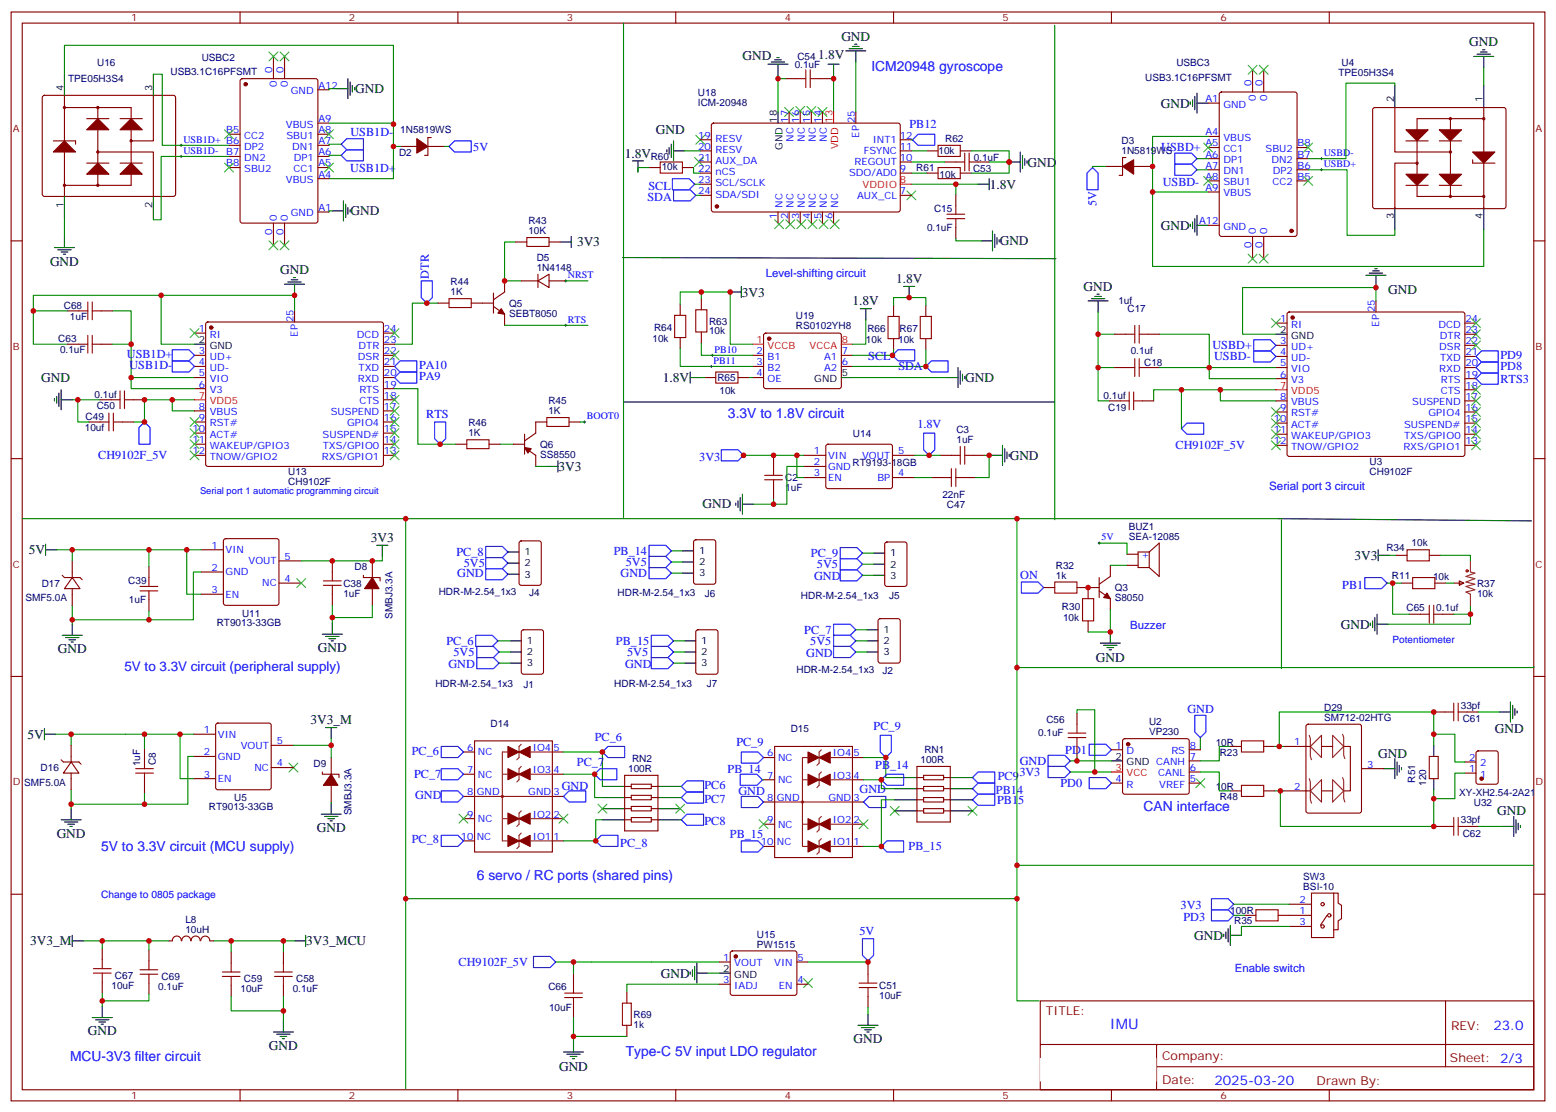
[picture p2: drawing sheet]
<svg xmlns="http://www.w3.org/2000/svg" width="494mm" height="353mm" viewBox="0 0 494 353" stroke-linecap="round" stroke-linejoin="round" font-family="sans-serif">
<defs><g id="words">
<text font-size="4.6" fill="#00f" x="352.3" y="326.8">IMU</text>
<g font-size="4.4" fill="#00f">
<text x="276.6" y="22.6">ICM20948 gyroscope</text>
<text x="231.1" y="132.7">3.3V to 1.8V circuit</text>
<text x="363" y="257.6">CAN interface</text>
<text x="32.1" y="270.3">5V to 3.3V circuit (MCU supply)</text>
<text x="151.3" y="279.4">6 servo / RC ports (shared pins)</text>
<text x="198.6" y="335.2">Type-C 5V input LDO regulator</text>
<text x="22.2" y="336.9">MCU-3V3 filter circuit</text>
</g>
<text font-size="4.3" fill="#00f" x="39.5" y="213">5V to 3.3V circuit (peripheral supply)</text>
<g font-size="4.2">
<text x="267.1" y="13">GND</text>
<text x="466.4" y="14.7">GND</text>
<text x="235.7" y="19">GND</text>
<text x="259.7" y="18.7">1.8V</text>
<text x="112.7" y="29.5">GND</text>
<text x="368.5" y="34.2">GND</text>
<text x="208.1" y="42.6">GND</text>
<text x="198.3" y="50">1.8V</text>
<text x="326.1" y="52.9">GND</text>
<text x="314.1" y="59.9">1.8V</text>
<text x="111.3" y="68.3">GND</text>
<text x="317.3" y="77.9">GND</text>
<text x="368.5" y="73">GND</text>
<text x="183.2" y="78.2">3V3</text>
<text x="15.9" y="84.6">GND</text>
<text x="88.9" y="87.1">GND</text>
<text x="284.4" y="89.9">1.8V</text>
<text x="235.5" y="94.1">3V3</text>
<text x="344" y="92.3">GND</text>
<text x="440.6" y="93.4">GND</text>
<text x="270.6" y="96.9">1.8V</text>
<text x="13.1" y="121.3">GND</text>
<text x="210.3" y="121.3">1.8V</text>
<text x="306.4" y="121.3">GND</text>
<text x="177.3" y="149.5">3V3</text>
<text x="320.5" y="146">GND</text>
<text x="223" y="161.1">GND</text>
<text x="117.7" y="172.1">3V3</text>
<text x="9.1" y="176">5V</text>
<text x="430" y="177.7">3V3</text>
<text x="425.6" y="199.6">GND</text>
<text x="18.3" y="207.4">GND</text>
<text x="100.9" y="207">GND</text>
<text x="347.8" y="210.3">GND</text>
<text x="98.5" y="229.9">3V3_M</text>
<text x="474.5" y="232.8">GND</text>
<text x="8.8" y="234.6">5V</text>
<text x="437.4" y="240.5">GND</text>
<text x="475.2" y="258.9">GND</text>
<text x="18" y="265.9">GND</text>
<text x="100.5" y="264.2">GND</text>
<text x="379.1" y="298.4">GND</text>
<text x="9.5" y="300.2">3V3_M</text>
<text x="97.2" y="300.2">3V3_MCU</text>
<text x="209.7" y="310.4">GND</text>
<text x="27.9" y="328.7">GND</text>
<text x="85.4" y="333.3">GND</text>
<text x="270.9" y="331.2">GND</text>
<text x="177.4" y="340.1">GND</text>
</g>
<g font-size="4.2" fill="#00f">
<text x="474" y="327">23.0</text>
<text x="385.5" y="344.4">2025-03-20</text>
</g>
<g font-size="3.9" fill="#00f">
<text x="288.7" y="40.7">PB12</text>
<text x="111.2" y="43.2">USB1D-</text>
<text x="150.2" y="47.8">5V</text>
<text x="368.6" y="48.1">USBD+</text>
<text x="111.2" y="54.5">USB1D+</text>
<text x="369.1" y="59">USBD-</text>
<text x="205.5" y="63.8">SDA</text>
<text x="205.8" y="60.3">SCL</text>
<text x="348.1" y="65.6" transform="rotate(-90 348.1 65.6)">5V</text>
<text x="136.1" y="88.5" transform="rotate(-90 136.1 88.5)">DTR</text>
<text x="40.3" y="113.8">USB1D+</text>
<text x="384.8" y="110.9">USBD+</text>
<text x="476.3" y="113.9">PD9</text>
<text x="41.1" y="117.3">USB1D-</text>
<text x="133" y="117.1">PA10</text>
<text x="275.6" y="114.4">SCL</text>
<text x="285.1" y="117.6">SDA</text>
<text x="385.4" y="114.4">USBD-</text>
<text x="476.3" y="117.4">PD8</text>
<text x="133" y="120.6">PA9</text>
<text x="476.3" y="121.5">RTS3</text>
<text x="135.3" y="132.8">RTS</text>
<text x="291.2" y="135.9">1.8V</text>
<text x="373.1" y="142.7">CH9102F_5V</text>
<text x="31.2" y="145.8">CH9102F_5V</text>
<text x="222" y="146.3">3V3</text>
<text x="144.9" y="176.5">PC_8</text>
<text x="194.8" y="176.2">PB_14</text>
<text x="198.6" y="179.7">5V5</text>
<text x="257.4" y="176.9">PC_9</text>
<text x="145.1" y="183.2">GND</text>
<text x="147.2" y="180.1">5V5</text>
<text x="197" y="183.2">GND</text>
<text x="258.4" y="184.3">GND</text>
<text x="259.3" y="180.4">5V5</text>
<text x="323.9" y="184">ON</text>
<text x="426" y="186.9">PB1</text>
<text x="255.3" y="201.2">PC_7</text>
<text x="141.7" y="204.7">PC_6</text>
<text x="144" y="208.3">5V5</text>
<text x="195.5" y="204.7">PB_15</text>
<text x="199.1" y="208.3">5V5</text>
<text x="255.9" y="208.6">GND</text>
<text x="257.2" y="204.7">5V5</text>
<text x="142.3" y="212.2">GND</text>
<text x="198.4" y="212.2">GND</text>
<text x="376.9" y="226.3">GND</text>
<text x="277.3" y="231.9">PC_9</text>
<text x="130.7" y="239.7">PC_6</text>
<text x="188.8" y="235.4">PC_6</text>
<text x="233.7" y="236.8">PC_9</text>
<text x="338.1" y="239.3">PD1</text>
<text x="183.1" y="243.2">PC_7</text>
<text x="230.9" y="245.3">PB_14</text>
<text x="277.8" y="244.3">PB_14</text>
<text x="323.7" y="242.8">GND</text>
<text x="131.4" y="247.1">PC_7</text>
<text x="178.3" y="251">GND</text>
<text x="223.6" y="250.6">PC6</text>
<text x="272.9" y="251.7">GND</text>
<text x="316.7" y="247.8">PC9</text>
<text x="323.6" y="246.4">3V3</text>
<text x="336.6" y="249.9">PD0</text>
<text x="131.7" y="253.8">GND</text>
<text x="223.6" y="254.8">PC7</text>
<text x="234.4" y="252.4">GND</text>
<text x="316.1" y="252">PB14</text>
<text x="316.5" y="255.2">PB15</text>
<text x="223.6" y="261.9">PC8</text>
<text x="130.7" y="267.6">PC_8</text>
<text x="196.9" y="268.9">PC_8</text>
<text x="231.7" y="266.1">PB_15</text>
<text x="288.4" y="270">PB_15</text>
<text x="374.7" y="288.7">3V3</text>
<text x="375.6" y="292.4">PD3</text>
<text x="272.8" y="296.8">5V</text>
<text x="145.6" y="306.7">CH9102F_5V</text>
</g>
<g font-size="3.9" fill="#800">
<text x="332" y="322.4">TITLE:</text>
<text x="460.6" y="327">REV:</text>
<text x="368.9" y="336.6">Company:</text>
<text x="460.2" y="337.2">Sheet: 2/3</text>
<text x="368.9" y="344.2">Date:</text>
<text x="417.9" y="344.3">Drawn By:</text>
</g>
<text font-size="3.7" fill="#00f" x="402.9" y="155.5">Serial port 3 circuit</text>
<g font-size="3.6" fill="#00f">
<text x="243.1" y="88">Level-shifting circuit</text>
<text x="358.8" y="199.8">Buzzer</text>
<text x="391.9" y="308.5">Enable switch</text>
</g>
<text font-size="3.3" fill="#00f" x="32.1" y="285.3">Change to 0805 package</text>
<g font-size="3.2" fill="#800">
<text x="41.6" y="6.8">1</text>
<text x="110.8" y="6.8">2</text>
<text x="179.9" y="6.8">3</text>
<text x="249.1" y="6.8">4</text>
<text x="318.2" y="6.8">5</text>
<text x="387.3" y="6.8">6</text>
<text x="4.1" y="41.9">A</text>
<text x="487.4" y="41.9">A</text>
<text x="4.1" y="111.1">B</text>
<text x="487.4" y="111.1">B</text>
<text x="4.1" y="180.2">C</text>
<text x="487.4" y="180.2">C</text>
<text x="4.1" y="249.3">D</text>
<text x="487.4" y="249.3">D</text>
<text x="41.6" y="349">1</text>
<text x="110.8" y="349">2</text>
<text x="179.9" y="349">3</text>
<text x="249.1" y="349">4</text>
<text x="318.2" y="349">5</text>
<text x="387.3" y="349">6</text>
</g>
<g font-size="3.2" fill="#000080">
<text x="30.8" y="20.9">U16</text>
<text x="54.1" y="23.7">USB3.1C16PFSMT</text>
<text x="64" y="19.5">USBC2</text>
<text x="252.3" y="21.5">0.1uF</text>
<text x="253.1" y="19.1">C54</text>
<text x="373.4" y="20.8">USBC3</text>
<text x="425.8" y="20.8">U4</text>
<text x="21.6" y="26.1">TPE05H3S4</text>
<text x="363.5" y="25.8">USB3.1C16PFSMT</text>
<text x="424.8" y="24">TPE05H3S4</text>
<text x="221.5" y="33.8">ICM-20948</text>
<text x="221.5" y="30.6">U18</text>
<text x="127" y="42.4">1N5819WS</text>
<text x="300" y="45.2">R62</text>
<text x="356" y="45.8">D3</text>
<text x="126.7" y="49.4">D2</text>
<text x="206.5" y="50.8">R60</text>
<text x="210" y="54">10k</text>
<text x="297.9" y="49.1">10k</text>
<text x="309.1" y="51.2">0.1uF</text>
<text x="356" y="49">1N5819WS</text>
<text x="290.8" y="54.3">R61</text>
<text x="298.2" y="56.5">10k</text>
<text x="308.8" y="54.7">C53</text>
<text x="167.7" y="71.2">R43</text>
<text x="296.5" y="67.4">C15</text>
<text x="167.7" y="74.4">10K</text>
<text x="294.2" y="73.4">0.1uF</text>
<text x="170.3" y="82.8">D5</text>
<text x="170.3" y="86">1N4148</text>
<text x="143" y="93.8">1K</text>
<text x="143" y="90.6">R44</text>
<text x="20.3" y="98.1">C68</text>
<text x="22.2" y="101.6">1uF</text>
<text x="161.6" y="100.6">SEBT8050</text>
<text x="161.6" y="97.4">Q5</text>
<text x="252.6" y="101.4">U19</text>
<text x="355" y="96.7">1uf</text>
<text x="357.9" y="99.1">C17</text>
<text x="207.6" y="105.1">R64</text>
<text x="225.1" y="106.2">10k</text>
<text x="225.1" y="103.1">R63</text>
<text x="252.6" y="104.5">RS0102YH8</text>
<text x="275.3" y="105.5">R66</text>
<text x="285.6" y="105.5">R67</text>
<text x="18.5" y="108.7">C63</text>
<text x="19.1" y="112.2">0.1uF</text>
<text x="207.1" y="108.7">10k</text>
<text x="274.9" y="109">10k</text>
<text x="285.1" y="109">10k</text>
<text x="358.9" y="112.5">0.1uf</text>
<text x="363.2" y="116">C18</text>
<text x="227.7" y="121">R65</text>
<text x="228.4" y="125.3">10k</text>
<text x="30" y="126.3">0.1uf</text>
<text x="30.7" y="129.8">C50</text>
<text x="174.1" y="131.5">1K</text>
<text x="174.1" y="128.3">R45</text>
<text x="350.3" y="126.7">0.1uf</text>
<text x="351.7" y="130.6">C19</text>
<text x="26.9" y="136.9">10uf</text>
<text x="27.2" y="133.3">C49</text>
<text x="148.7" y="135.4">R46</text>
<text x="303.6" y="137.5">C3</text>
<text x="148.7" y="138.6">1K</text>
<text x="171.4" y="142.1">Q6</text>
<text x="270.7" y="138.7">U14</text>
<text x="303.6" y="140.7">1uF</text>
<text x="171.4" y="145.3">SS8550</text>
<text x="270.6" y="147.9">RT9193-18GB</text>
<text x="434.7" y="147.7">U3</text>
<text x="91.5" y="153.9">CH9102F</text>
<text x="91.5" y="150.9">U13</text>
<text x="249.2" y="152.7">C2</text>
<text x="249.3" y="155.9">1uF</text>
<text x="434.7" y="150.7">CH9102F</text>
<text x="299.1" y="158">22nF</text>
<text x="300.6" y="161.2">C47</text>
<text x="358.3" y="171.4">SEA-12085</text>
<text x="358.3" y="168.1">BUZ1</text>
<text x="448" y="173.5">10k</text>
<text x="440.1" y="175">R34</text>
<text x="40.7" y="185.6">C39</text>
<text x="112.6" y="181">D8</text>
<text x="335.1" y="183.7">1k</text>
<text x="335.1" y="180.6">R32</text>
<text x="441.8" y="183.8">R11</text>
<text x="454.9" y="184.2">10k</text>
<text x="8" y="190.9">SMF5.0A</text>
<text x="13.2" y="186.3">D17</text>
<text x="40.9" y="191.6">1uF</text>
<text x="109" y="189.5">1uF</text>
<text x="109" y="186.3">C38</text>
<text x="139.2" y="188.8">HDR-M-2.54_1x3</text>
<text x="167.9" y="189.1">J4</text>
<text x="196" y="189.1">HDR-M-2.54_1x3</text>
<text x="223.7" y="189.4">J6</text>
<text x="254.2" y="190.2">HDR-M-2.54_1x3</text>
<text x="282.2" y="190.2">J5</text>
<text x="353.8" y="190.9">S8050</text>
<text x="353.8" y="187.8">Q3</text>
<text x="468.8" y="189.4">10k</text>
<text x="468.8" y="186.3">R37</text>
<text x="76.8" y="195.8">U11</text>
<text x="124.6" y="196.5" transform="rotate(-90 124.6 196.5)">SMBJ3.3A</text>
<text x="337.1" y="193.7">R30</text>
<text x="337.4" y="197.2">10k</text>
<text x="446.4" y="194">C65</text>
<text x="455.9" y="194">0.1uf</text>
<text x="68.8" y="198.6">RT9013-33GB</text>
<text x="252.8" y="213.8">HDR-M-2.54_1x3</text>
<text x="280.1" y="214.1">J2</text>
<text x="138.2" y="218.1">HDR-M-2.54_1x3</text>
<text x="166.2" y="218.4">J1</text>
<text x="195" y="218.1">HDR-M-2.54_1x3</text>
<text x="224.4" y="218">J7</text>
<text x="420.3" y="225.7">D29</text>
<text x="463.7" y="225.1">33pf</text>
<text x="155.7" y="230.7">D14</text>
<text x="251" y="232.5">D15</text>
<text x="329.5" y="233.6">0.1uF</text>
<text x="332.1" y="229.7">C56</text>
<text x="364.7" y="233.4">VP230</text>
<text x="364.7" y="230.3">U2</text>
<text x="420.3" y="228.9">SM712-02HTG</text>
<text x="464.3" y="229.3">C61</text>
<text x="293.4" y="239">RN1</text>
<text x="385.9" y="236.7">10R</text>
<text x="387.2" y="239.9">R23</text>
<text x="12.9" y="244.9">D16</text>
<text x="44.5" y="243.4" transform="rotate(-90 44.5 243.4)">1uF</text>
<text x="49.5" y="243" transform="rotate(-90 49.5 243)">C8</text>
<text x="99.5" y="243.4">D9</text>
<text x="199.4" y="245.1">100R</text>
<text x="200.6" y="241.8">RN2</text>
<text x="292.2" y="242.3">100R</text>
<text x="7.7" y="249.4">SMF5.0A</text>
<text x="385.9" y="250.8">10R</text>
<text x="449.1" y="248.5" transform="rotate(-90 449.1 248.5)">R51</text>
<text x="452.7" y="249.4" transform="rotate(-90 452.7 249.4)">120</text>
<text x="66.3" y="257.2">RT9013-33GB</text>
<text x="74.4" y="254.4">U5</text>
<text x="387.2" y="254">R48</text>
<text x="463.1" y="252.8">XY-XH2.54-2A21</text>
<text x="467.8" y="255.9">U32</text>
<text x="111.5" y="258.9" transform="rotate(-90 111.5 258.9)">SMBJ3.3A</text>
<text x="463.7" y="261.4">33pf</text>
<text x="464.3" y="265.7">C62</text>
<text x="413.7" y="279.4">SW3</text>
<text x="413.7" y="282.5">BSI-10</text>
<text x="58.8" y="292.9">L8</text>
<text x="390.5" y="290.3">100R</text>
<text x="391.7" y="293.5">R35</text>
<text x="58.8" y="296.1">10uH</text>
<text x="240.3" y="297.7">U15</text>
<text x="240.3" y="300.8">PW1515</text>
<text x="36.5" y="310.8">C67</text>
<text x="51.3" y="311.2">C69</text>
<text x="77.4" y="311.9">C59</text>
<text x="94" y="311.9">C58</text>
<text x="35.4" y="314">10uF</text>
<text x="50.2" y="314.3">0.1uF</text>
<text x="76.3" y="315">10uF</text>
<text x="92.9" y="315">0.1uF</text>
<text x="174.1" y="314.3">C66</text>
<text x="279" y="317.2">10uF</text>
<text x="279.1" y="314">C51</text>
<text x="174.3" y="321">10uF</text>
<text x="201.1" y="323.2">R69</text>
<text x="201.1" y="326.3">1k</text>
</g>
<g font-size="3.2" fill="#00f">
<text x="86.4" y="23.2" transform="rotate(-90 86.4 23.2)">0</text>
<text x="90" y="23.2" transform="rotate(-90 90 23.2)">0</text>
<text x="87.8" y="27.7" transform="rotate(-90 87.8 27.7)">0</text>
<text x="91.4" y="27.7" transform="rotate(-90 91.4 27.7)">0</text>
<text x="92.3" y="29.9">GND</text>
<text x="101.1" y="28.2">A12</text>
<text x="397.2" y="27.4" transform="rotate(-90 397.2 27.4)">0</text>
<text x="400.8" y="27.4" transform="rotate(-90 400.8 27.4)">0</text>
<text x="382.6" y="32.4">A1</text>
<text x="388.3" y="34.1">GND</text>
<text x="398.6" y="31.9" transform="rotate(-90 398.6 31.9)">0</text>
<text x="402.2" y="31.9" transform="rotate(-90 402.2 31.9)">0</text>
<text x="90.8" y="40.5">VBUS</text>
<text x="101.1" y="38.7">A9</text>
<text x="250.1" y="38.9" transform="rotate(-90 250.1 38.9)">17</text>
<text x="253.6" y="38.9" transform="rotate(-90 253.6 38.9)">16</text>
<text x="257.2" y="38.9" transform="rotate(-90 257.2 38.9)">15</text>
<text x="260.7" y="38.9" transform="rotate(-90 260.7 38.9)">14</text>
<text x="271.3" y="39.1" transform="rotate(-90 271.3 39.1)">25</text>
<text x="58.2" y="45.3">USB1D+ B6</text>
<text x="71.8" y="42.3">B5</text>
<text x="77.5" y="44">CC2</text>
<text x="77.5" y="47.6">DP2</text>
<text x="90.9" y="44">SBU1</text>
<text x="92.8" y="47.6">DN1</text>
<text x="101.1" y="45.8">A7</text>
<text x="101.1" y="42.3">A8</text>
<text x="221.6" y="44">19</text>
<text x="221.6" y="47.6">20</text>
<text x="227.1" y="45.1">RESV</text>
<text x="251.9" y="45" transform="rotate(-90 251.9 45)">NC</text>
<text x="255.4" y="45" transform="rotate(-90 255.4 45)">NC</text>
<text x="258.9" y="45" transform="rotate(-90 258.9 45)">NC</text>
<text x="262.5" y="45" transform="rotate(-90 262.5 45)">NC</text>
<text x="272.7" y="43.7" transform="rotate(-90 272.7 43.7)">EP</text>
<text x="277" y="45.4">INT1</text>
<text x="285.6" y="47.6">11</text>
<text x="285.6" y="44">12</text>
<text x="382.6" y="43">A4</text>
<text x="382.6" y="46.5">A5</text>
<text x="388.3" y="44.7">VBUS</text>
<text x="411.9" y="46.5">B8</text>
<text x="58.2" y="48.8">USB1D-</text>
<text x="71.8" y="49.3">B7</text>
<text x="71.8" y="52.8">B8</text>
<text x="77.5" y="51.1">DN2</text>
<text x="93.2" y="51.1">DP1</text>
<text x="101.1" y="52.8">A5</text>
<text x="101.1" y="49.3">A6</text>
<text x="221.6" y="51.1">21</text>
<text x="227.1" y="48.6">RESV</text>
<text x="227.1" y="52.1">AUX_DA</text>
<text x="271.2" y="52.5">REGOUT</text>
<text x="274.2" y="49">FSYNC</text>
<text x="285.6" y="51.1">10</text>
<text x="382.6" y="50">A6</text>
<text x="382.6" y="53.6">A7</text>
<text x="388.3" y="48.3">CC1</text>
<text x="388.3" y="51.8">DP1</text>
<text x="401.7" y="48.3">SBU2</text>
<text x="403.5" y="51.8">DN2</text>
<text x="411.9" y="53.6">B6</text>
<text x="411.9" y="50">B7</text>
<text x="420.2" y="49.5">USBD-</text>
<text x="420.2" y="53">USBD+</text>
<text x="77.5" y="54.6">SBU2</text>
<text x="90.8" y="58.1">VBUS</text>
<text x="93.1" y="54.6">CC1</text>
<text x="101.1" y="56.4">A4</text>
<text x="221.6" y="54.6">22</text>
<text x="221.6" y="58.1">23</text>
<text x="227.1" y="55.7">nCS</text>
<text x="227.1" y="59.2">SCL/SCLK</text>
<text x="269.5" y="56">SDO/AD0</text>
<text x="285.6" y="54.6">9</text>
<text x="382.6" y="57.1">A8</text>
<text x="388.3" y="55.3">DN1</text>
<text x="388.3" y="58.8">SBU1</text>
<text x="403.9" y="58.8">CC2</text>
<text x="404" y="55.3">DP2</text>
<text x="411.9" y="57.1">B5</text>
<text x="221.6" y="61.7">24</text>
<text x="227.1" y="62.7">SDA/SDI</text>
<text x="272" y="63.1">AUX_CL</text>
<text x="285.6" y="61.7">7</text>
<text x="382.6" y="60.6">A9</text>
<text x="388.3" y="62.4">VBUS</text>
<text x="87.8" y="70.1" transform="rotate(-90 87.8 70.1)">0</text>
<text x="91.4" y="70.1" transform="rotate(-90 91.4 70.1)">0</text>
<text x="92.3" y="68.7">GND</text>
<text x="101.1" y="67">A1</text>
<text x="246.6" y="69.5" transform="rotate(-90 246.6 69.5)">1</text>
<text x="248.4" y="66" transform="rotate(-90 248.4 66)">NC</text>
<text x="250.1" y="69.5" transform="rotate(-90 250.1 69.5)">2</text>
<text x="251.9" y="66" transform="rotate(-90 251.9 66)">NC</text>
<text x="253.6" y="69.5" transform="rotate(-90 253.6 69.5)">3</text>
<text x="255.4" y="66" transform="rotate(-90 255.4 66)">NC</text>
<text x="257.2" y="69.5" transform="rotate(-90 257.2 69.5)">4</text>
<text x="258.9" y="66" transform="rotate(-90 258.9 66)">NC</text>
<text x="260.7" y="69.5" transform="rotate(-90 260.7 69.5)">5</text>
<text x="262.5" y="66" transform="rotate(-90 262.5 66)">NC</text>
<text x="264.2" y="69.5" transform="rotate(-90 264.2 69.5)">6</text>
<text x="266" y="66" transform="rotate(-90 266 66)">NC</text>
<text x="380.6" y="71.2">A12</text>
<text x="86.4" y="74.6" transform="rotate(-90 86.4 74.6)">0</text>
<text x="90" y="74.6" transform="rotate(-90 90 74.6)">0</text>
<text x="388.3" y="73">GND</text>
<text x="398.6" y="74.4" transform="rotate(-90 398.6 74.4)">0</text>
<text x="402.2" y="74.4" transform="rotate(-90 402.2 74.4)">0</text>
<text x="397.2" y="78.9" transform="rotate(-90 397.2 78.9)">0</text>
<text x="400.8" y="78.9" transform="rotate(-90 400.8 78.9)">0</text>
<text x="180.3" y="88.3">NRST</text>
<text x="436.4" y="99.1" transform="rotate(-90 436.4 99.1)">25</text>
<text x="63.1" y="105.4">1</text>
<text x="66.6" y="107.2">RI</text>
<text x="93.1" y="102.2" transform="rotate(-90 93.1 102.2)">25</text>
<text x="94.5" y="106.9" transform="rotate(-90 94.5 106.9)">EP</text>
<text x="113.3" y="107.2">DCD</text>
<text x="121.9" y="105.4">24</text>
<text x="180.3" y="102.4">RTS</text>
<text x="406.3" y="102.2">1</text>
<text x="409.8" y="104">RI</text>
<text x="437.8" y="103.7" transform="rotate(-90 437.8 103.7)">EP</text>
<text x="456.6" y="104">DCD</text>
<text x="457" y="107.5">DTR</text>
<text x="465.1" y="105.8">23</text>
<text x="465.1" y="102.2">24</text>
<text x="63.1" y="112.5">3</text>
<text x="113.8" y="110.7">DTR</text>
<text x="121.9" y="112.5">22</text>
<text x="121.9" y="108.9">23</text>
<text x="226.8" y="111.9">PB10</text>
<text x="240.2" y="112.5">2</text>
<text x="267.2" y="112.5">7</text>
<text x="406.3" y="109.3">3</text>
<text x="406.3" y="112.8">4</text>
<text x="409.8" y="111.1">UD+</text>
<text x="456.8" y="111.1">DSR</text>
<text x="465.1" y="112.8">21</text>
<text x="465.1" y="109.3">22</text>
<text x="63.1" y="116">4</text>
<text x="63.1" y="119.5">5</text>
<text x="66.6" y="114.2">UD+</text>
<text x="66.6" y="117.8">UD-</text>
<text x="113.6" y="114.2">DSR</text>
<text x="113.8" y="117.8">TXD</text>
<text x="121.9" y="119.5">20</text>
<text x="121.9" y="116">21</text>
<text x="226.5" y="115.5">PB11</text>
<text x="240.2" y="116">3</text>
<text x="240.2" y="119.5">4</text>
<text x="243.7" y="114.2">B1</text>
<text x="243.7" y="117.8">B2</text>
<text x="261.6" y="117.8">A2</text>
<text x="261.6" y="114.2">A1</text>
<text x="267.2" y="116">6</text>
<text x="406.3" y="116.3">5</text>
<text x="406.3" y="119.9">6</text>
<text x="409.8" y="114.6">UD-</text>
<text x="409.8" y="118.1">VIO</text>
<text x="456.8" y="118.1">RXD</text>
<text x="457.1" y="114.6">TXD</text>
<text x="465.1" y="119.9">19</text>
<text x="465.1" y="116.3">20</text>
<text x="63.1" y="123">6</text>
<text x="66.6" y="121.3">VIO</text>
<text x="66.6" y="124.8">V3</text>
<text x="113.6" y="121.3">RXD</text>
<text x="114.1" y="124.8">RTS</text>
<text x="121.9" y="123">19</text>
<text x="243.7" y="121.3">OE</text>
<text x="409.8" y="121.6">V3</text>
<text x="457.3" y="125.2">CTS</text>
<text x="457.3" y="121.6">RTS</text>
<text x="465.1" y="123.4">18</text>
<text x="63.1" y="130.1">8</text>
<text x="66.6" y="131.9">VBUS</text>
<text x="105" y="131.9">SUSPEND</text>
<text x="114.1" y="128.3">CTS</text>
<text x="121.9" y="130.1">17</text>
<text x="121.9" y="126.6">18</text>
<text x="406.3" y="126.9">8</text>
<text x="406.3" y="130.5">9</text>
<text x="409.8" y="128.7">VBUS</text>
<text x="448.3" y="128.7">SUSPEND</text>
<text x="465.1" y="130.5">16</text>
<text x="465.1" y="126.9">17</text>
<text x="61.1" y="137.2">10</text>
<text x="63.1" y="133.6">9</text>
<text x="66.6" y="135.4">RST#</text>
<text x="110.2" y="135.4">GPIO4</text>
<text x="121.9" y="137.2">15</text>
<text x="121.9" y="133.6">16</text>
<text x="186.3" y="133.1">BOOT0</text>
<text x="404.3" y="134">10</text>
<text x="404.3" y="137.5">11</text>
<text x="409.8" y="132.2">RST#</text>
<text x="409.8" y="135.7">ACT#</text>
<text x="445.7" y="135.7">SUSPEND#</text>
<text x="453.4" y="132.2">GPIO4</text>
<text x="465.1" y="137.5">14</text>
<text x="465.1" y="134">15</text>
<text x="61.1" y="140.7">11</text>
<text x="66.6" y="138.9">ACT#</text>
<text x="66.6" y="142.5">WAKEUP/GPIO3</text>
<text x="102.4" y="138.9">SUSPEND#</text>
<text x="102.4" y="142.5">TXS/GPIO0</text>
<text x="121.9" y="140.7">14</text>
<text x="404.3" y="141">12</text>
<text x="409.8" y="139.3">WAKEUP/GPIO3</text>
<text x="409.8" y="142.8">TNOW/GPIO2</text>
<text x="445.4" y="142.8">RXS/GPIO1</text>
<text x="445.7" y="139.3">TXS/GPIO0</text>
<text x="465.1" y="141">13</text>
<text x="61.1" y="144.2">12</text>
<text x="66.6" y="146">TNOW/GPIO2</text>
<text x="102.2" y="146">RXS/GPIO1</text>
<text x="121.9" y="144.2">13</text>
<text x="258.3" y="144.2">1</text>
<text x="258.3" y="147.7">2</text>
<text x="262.8" y="145.6">VIN</text>
<text x="262.8" y="149.2">GND</text>
<text x="273.6" y="145.6">VOUT</text>
<text x="285" y="144.2">5</text>
<text x="258.3" y="151.3">3</text>
<text x="262.8" y="152.7">EN</text>
<text x="278.5" y="152.7">BP</text>
<text x="285" y="151.3">4</text>
<text x="349.6" y="171.5">5V</text>
<text x="67.1" y="174.2">1</text>
<text x="71.6" y="175.6">VIN</text>
<text x="78.9" y="179.1">VOUT</text>
<text x="90.3" y="177.7">5</text>
<text x="362.3" y="177">+</text>
<text x="67.1" y="181.3">2</text>
<text x="71.6" y="182.7">GND</text>
<text x="90.3" y="184.8">4</text>
<text x="67.1" y="188.3">3</text>
<text x="71.6" y="189.7">EN</text>
<text x="83.3" y="186.2">NC</text>
<text x="442" y="204.3">Potentiometer</text>
<text x="64.7" y="232.8">1</text>
<text x="64.7" y="239.8">2</text>
<text x="69.1" y="234.2">VIN</text>
<text x="76.4" y="237.7">VOUT</text>
<text x="87.8" y="236.3">5</text>
<text x="148.3" y="238.4">6</text>
<text x="151.7" y="239.8">NC</text>
<text x="169.1" y="238.4">IO4</text>
<text x="175.7" y="238.4">5</text>
<text x="354.1" y="237.7">1</text>
<text x="357.6" y="239.5">D</text>
<text x="371.8" y="239.5">RS</text>
<text x="377.6" y="237.7">8</text>
<text x="410.7" y="236.6">1</text>
<text x="69.1" y="241.2">GND</text>
<text x="80.8" y="244.8">NC</text>
<text x="87.8" y="243.3">4</text>
<text x="148.3" y="245.5">7</text>
<text x="169.1" y="245.5">IO3</text>
<text x="175.7" y="245.5">4</text>
<text x="243.5" y="240.2">6</text>
<text x="246.9" y="241.6">NC</text>
<text x="264.4" y="240.2">IO4</text>
<text x="270.9" y="240.2">5</text>
<text x="377.6" y="244.8">6</text>
<text x="377.6" y="241.2">7</text>
<text x="433.9" y="243.7">3</text>
<text x="466.3" y="245.1">1</text>
<text x="466.3" y="241.6">2</text>
<text x="469.8" y="243.3">2</text>
<text x="64.7" y="246.9">3</text>
<text x="69.1" y="248.3">EN</text>
<text x="151.7" y="246.9">NC</text>
<text x="243.5" y="247.2">7</text>
<text x="246.9" y="248.6">NC</text>
<text x="264.4" y="247.2">IO3</text>
<text x="270.9" y="247.2">4</text>
<text x="354.1" y="248.3">4</text>
<text x="357.6" y="250">R</text>
<text x="367.6" y="246.5">CANL</text>
<text x="368" y="250">VREF</text>
<text x="377.6" y="248.3">5</text>
<text x="410.7" y="250.8">2</text>
<text x="469.8" y="246.9">1</text>
<text x="148.3" y="252.5">8</text>
<text x="151.3" y="252.5">GND</text>
<text x="167.7" y="252.5">GND</text>
<text x="175.7" y="252.5">3</text>
<text x="243.5" y="254.3">8</text>
<text x="246.6" y="254.3">GND</text>
<text x="262.9" y="254.3">GND</text>
<text x="270.9" y="254.3">3</text>
<text x="148.3" y="259.6">9</text>
<text x="151.7" y="261">NC</text>
<text x="169.1" y="259.6">IO2</text>
<text x="175.7" y="259.6">2</text>
<text x="243.5" y="261.3">9</text>
<text x="246.9" y="262.7">NC</text>
<text x="264.4" y="261.3">IO2</text>
<text x="270.9" y="261.3">2</text>
<text x="146.3" y="266.6">10</text>
<text x="151.3" y="266.6">NC</text>
<text x="169.1" y="266.6">IO1</text>
<text x="175.7" y="266.6">1</text>
<text x="241.5" y="268.4">10</text>
<text x="246.6" y="268.4">NC</text>
<text x="264.4" y="268.4">IO1</text>
<text x="270.9" y="268.4">1</text>
<text x="412.5" y="286.7">2</text>
<text x="412.5" y="293.8">3</text>
<text x="412.5" y="290.3">1</text>
<text x="229.6" y="305.1">1</text>
<text x="253.1" y="305.1">5</text>
<text x="233.1" y="306.8">VOUT</text>
<text x="245.8" y="306.8">VIN</text>
<text x="229.6" y="312.1">3</text>
<text x="233.1" y="313.9">IADJ</text>
<text x="247.3" y="313.9">EN</text>
<text x="253.1" y="312.1">4</text>
</g>
<g font-size="3.2">
<text x="20.1" y="28.9" transform="rotate(-90 20.1 28.9)">4</text>
<text x="48.3" y="28.9" transform="rotate(-90 48.3 28.9)">3</text>
<text x="442.4" y="32.4" transform="rotate(-90 442.4 32.4)">2</text>
<text x="470.6" y="32.4" transform="rotate(-90 470.6 32.4)">1</text>
<text x="246.6" y="38.9" transform="rotate(-90 246.6 38.9)">18</text>
<text x="248.4" y="47.7" transform="rotate(-90 248.4 47.7)">GND</text>
<text x="20.1" y="66.2" transform="rotate(-90 20.1 66.2)">1</text>
<text x="48.3" y="66.2" transform="rotate(-90 48.3 66.2)">2</text>
<text x="442.4" y="69.7" transform="rotate(-90 442.4 69.7)">3</text>
<text x="470.6" y="69.7" transform="rotate(-90 470.6 69.7)">4</text>
<text x="406.3" y="105.8">2</text>
<text x="409.8" y="107.5">GND</text>
<text x="63.1" y="108.9">2</text>
<text x="66.6" y="110.7">GND</text>
<text x="267.2" y="119.5">5</text>
<text x="258.5" y="121.3">GND</text>
<text x="166.5" y="176.3">1</text>
<text x="166.5" y="179.8">2</text>
<text x="221.9" y="176">1</text>
<text x="221.9" y="179.5">2</text>
<text x="282.6" y="176.7">1</text>
<text x="166.5" y="183.4">3</text>
<text x="221.9" y="183">3</text>
<text x="282.6" y="183.7">3</text>
<text x="282.6" y="180.2">2</text>
<text x="280.5" y="201">1</text>
<text x="167.2" y="204.5">1</text>
<text x="167.2" y="208.1">2</text>
<text x="222.6" y="204.5">1</text>
<text x="222.6" y="208.1">2</text>
<text x="280.5" y="208.1">3</text>
<text x="280.5" y="204.5">2</text>
<text x="167.2" y="211.6">3</text>
<text x="222.6" y="211.6">3</text>
<text x="354.1" y="241.2">2</text>
<text x="357.6" y="243">GND CANH</text>
<text x="229.6" y="308.6">2</text>
<text x="233.1" y="310.4">GND</text>
</g>
<g font-size="3.2" fill="#f00">
<text x="264.2" y="38.9" transform="rotate(-90 264.2 38.9)">13</text>
<text x="266" y="47.5" transform="rotate(-90 266 47.5)">VDD</text>
<text x="273.8" y="59.5">VDDIO</text>
<text x="285.6" y="58.1">8</text>
<text x="240.2" y="108.9">1</text>
<text x="243.7" y="110.7">VCCB</text>
<text x="257" y="110.7">VCCA</text>
<text x="267.2" y="108.9">8</text>
<text x="406.3" y="123.4">7</text>
<text x="409.8" y="125.2">VDD5</text>
<text x="63.1" y="126.6">7</text>
<text x="66.6" y="128.3">VDD5</text>
<text x="354.1" y="244.8">3</text>
<text x="357.6" y="246.5">VCC</text>
</g>
<text font-size="3" fill="#00f" x="63.5" y="156.9">Serial port 1 automatic programming circuit</text>
</g></defs>
<g fill="none" stroke="#870000" stroke-width=".35">
<path d="M3.5 3.8h486.9v345.7h-486.9zM7.1 7.3h479.7v338.7h-479.7zM76.2 3.8v3.5M86.8 17.9v7.1M90.3 17.9v7.1M145.3 3.8v3.5M214.5 3.8v3.5M283.6 3.8v3.5M352.8 3.8v3.5M421.9 3.8v3.5M76.4 25.2l.5-.2h23.3l.6 .4 .1 44.7-.5 .7h-23.5l-.6-.4-.1-44.7zM100.9 39.1h3.5"/>
<path d="M100.9 28.5h3.5M249.4 25h3.5M260 25h3.5M383.5 32.7h3.5M387.2 29.4l.5-.2h23.3l.6 .4 .1 44.8-.5 .6-23.5 .1-.6-.5-.1-44.7zM397.6 22.2v7M401.1 22.2v7M72.7 42.6h3.5M72.7 46.1h3.5M72.7 49.7h3.5M72.7 53.2h3.5M100.9 42.6h3.5"/>
<path d="M100.9 46.1h3.5M100.9 49.7h3.5M100.9 53.2h3.5M100.9 56.7h3.5M127 46.5h5.3M135.8 46.5h5.3M136.9 43.7h-1.1v5.6h-1M206 53.2h3.5M216.6 53.2h3.5M294.2 55h3.5M294.2 47.9h3.5M299.9 51.4h3.5"/>
<path d="M304.8 55h3.5M304.8 47.9h3.5M310.4 51.4h3.6M351 52.8h5.3M357.4 50h-1.1v5.7h-1.1M359.8 52.8h5.3M383.5 57.4h3.5M383.5 53.9h3.5M383.5 50.4h3.5M383.5 46.8h3.5M383.5 43.3h3.5M411.7 57.4h3.5"/>
<path d="M411.7 53.9h3.5M411.7 50.4h3.5M411.7 46.8h3.5M3.5 76.5h3.6M86.8 70.8v7.1M90.3 70.8v7.1M100.9 67.3h3.5M163.7 76.8h3.5M174.3 76.8h3.5M303.4 61.7v3.5M303.4 72.2v3.6M383.5 61h3.5"/>
<path d="M383.5 71.5h3.5M397.6 75.1v7M401.1 75.1v7M486.8 76.5h3.6M21.5 98.7h3.5M32.1 98.7h3.5M93.5 98.7v3.5M139 96.2h3.5M149.6 96.2h7M156.6 97.3l3.6 2.5v3.5M156.6 93.1v6.3M160.2 89.2v3.5l-3.6 2.5"/>
<path d="M165.5 89.2h5.2M170.7 89.2l3.6-2.1v4.2zM170.7 87.1v4.2M174.3 89.2h5.3M215.9 96.6v3.5M222.6 94.8v3.6M283.6 96.9v3.6M293.9 96.9v3.6M408.8 99.3l.4-.2h55.1l.5 .2 .2 .5v44.4l-.3 .5-.4 .2h-55.1l-.5-.2-.2-.5v-44.4zM436.7 95.5v3.6M21.5 109.3h3.5M32.1 109.3h3.5"/>
<path d="M61.7 105.8h3.6M61.7 112.8h3.6M61.7 116.3h3.6M61.7 119.9h3.6M65.5 102.4l.5-.2h55l.5 .2 .2 .5v44.5l-.2 .5-.5 .2h-55l-.5-.2-.2-.5v-44.5zM121.7 109.3h3.5M121.7 105.8h3.5M121.7 112.8h3.5M121.7 116.3h3.5M121.7 119.9h3.5M215.9 107.2v3.5M222.6 105.4v3.5"/>
<path d="M223.7 119.9h3.5M234.2 119.9h3.6M238.8 112.8h3.6M238.8 116.3h3.6M238.8 119.9h3.6M242.6 106l.5-.2h23.2l.5 .2 .3 .5-.1 16.5-.7 .4-23.5-.1-.4-.6v-16.2zM267.1 112.8h3.5M267.1 116.3h3.5M283.6 107.5v3.6M293.9 107.5v3.6M353.8 106.1h3.6M353.8 116.7h3.6"/>
<path d="M364.4 106.1h3.5M364.4 116.7h3.5M405 116.7h3.5M405 102.6h3.5M405 109.6h3.5M405 113.2h3.5M465 106.1h3.5M465 116.7h3.5M465 102.6h3.5M465 109.6h3.5M465 113.2h3.5M28.2 134h3.5"/>
<path d="M31.7 126.9h3.6M38.8 134h3.5M42.3 126.9h3.6M61.7 134h3.6M61.7 123.4h3.6M61.7 130.5h3.6M61.7 137.5h3.6M121.7 126.9h3.5M121.7 134h3.5M121.7 123.4h3.5M121.7 130.5h3.5M121.7 137.5h3.5"/>
<path d="M166.5 137.9v6.3M173.6 134h-3.6v3.5l-3.5 2.5M180.6 134h3.5M352.1 127.3h3.5M362.7 127.3h3.5M405 127.3h3.5M405 120.2h3.5M405 130.8h3.5M405 134.3h3.5M405 137.9h3.5M465 127.3h3.5M465 120.2h3.5"/>
<path d="M465 130.8h3.5M465 134.3h3.5M465 137.9h3.5M465 123.8h3.5M3.5 145.6h3.6M61.7 141h3.6M61.7 144.6h3.6M121.7 141h3.5M121.7 144.6h3.5M144.6 141h3.6M155.2 141h3.5M163 141h3.5"/>
<path d="M166.5 142.1l3.5 2.5v3.5M245.5 144.6v3.5M245.5 155.2v3.5M298.4 144.6h3.6M309 144.6h3.6M405 141.4h3.5M465 141.4h3.5M486.8 145.6h3.6M47.3 179.8v3.6M63.9 174.6h7M71.1 171.2l.5-.2h16.2l.5 .2 .2 .5v19.8l-.2 .5-.5 .2h-16.2l-.5-.2-.2-.5v-19.8zM88.5 178.1h7.1"/>
<path d="M105.5 178.1v3.5M118.2 178.1v5.3M165 171.9l.5-.2h5.6l.6 .5 .1 12.9-.5 .7h-5.8l-.7-.4-.1-13zM352.4 179.5v3.5l-3.5 2.5M357.7 176h3.5M357.7 179.5h3.5M364.8 175.3l3.1-2.9v10.6l-3.1-2.8M364.8 175.3v4.9M364.8 175.3h-3.6v4.9h3.6M443.1 176.3h3.5M453.7 176.3h3.5M47.3 190.4v3.6"/>
<path d="M63.9 181.6h7M63.9 188.7h7M88.5 185.1h7.1M105.5 188.7v3.5M115.4 182.7v.7h5.2v1M118.2 186.9v5.3M331.3 186.5h3.5M341.8 186.5h7.1M345.4 186.5v3.6M345.4 197.1v3.6M348.9 187.6l3.5 2.5v3.5M348.9 183.4v6.3"/>
<path d="M461.4 185.1h3.2M463.2 184.4l1.4 .7-1.4 .7zM3.5 214.8h3.6M165.7 200.2l.5-.2h5.6l.7 .4v13l-.5 .6-5.8 .1-.7-.5v-12.9zM486.8 214.8h3.6M45.9 237.7v3.5M61.4 233.1h7M68.7 229.8l.4-.2h16.3l.5 .2 .2 .5v19.7l-.3 .5-.4 .3h-16.3l-.5-.3-.2-.5v-19.7zM86.1 236.6h7M341.8 226.4v3.5M341.8 237v3.5M352.8 238.1h3.5"/>
<path d="M356.5 234.7l.5-.2h19.8l.5 .2 .2 .5v16.3l-.3 .5-.4 .2h-19.8l-.5-.3-.2-.4v-16.3zM377.5 238.1h3.5M45.9 248.3v3.5M61.4 240.2h7M61.4 247.2h7M86.1 243.7h7M102.3 245.1v.7h5.3v1.1M105.1 240.5v5.3M105.1 249.3v5.3M352.8 248.6h3.5M377.5 248.6h3.5M377.5 245.1h3.5"/>
<path d="M377.5 241.6h3.5M3.5 283.9h3.6M395.1 290.6h3.5M405.7 290.6h10.6M409.2 294.1h7.1M409.2 287.1h7.1M416.3 283.6h7v14.1h-7zM421.2 290.6l-2.1 3.2M423.3 283.6h1.4v3.1l1.1 .7v4.3l-1.1 .7v2.8h-1.4M486.8 283.9h3.6M275.5 305.8v3.5M275.5 316.4v3.5"/>
<path d="M330.2 317.8h156.6v28.2h-156.6zM458.8 317.8v20.9M330.2 331.6h156.5M367.1 338.7h119.6M367.1 331.6v14.1M76.2 346v3.5M145.3 346v3.5M214.5 346v3.5M283.6 346v3.5M352.8 346v3.5M421.9 346v3.5"/>
<circle cx="419.8" cy="287.1" r=".53"/>
<circle cx="419.8" cy="294.1" r=".53"/>
<circle cx="421.9" cy="290.6" r=".53"/>
</g>
<g fill="none" stroke="#00f" stroke-width=".35">
<path d="M108.3 45.8l1.8-1.8h5.3v3.6h-5.3zM108.3 49.3l1.8-1.7h5.3v3.5h-5.3zM142.5 46.5l1.8-1.8h5.3v3.6h-5.3zM213.4 56.7h5.3l1.8 1.8-1.8 1.8h-5.3zM289.6 44.4l1.8-1.8h5.3v3.5h-5.3zM346.8 53.2l1.7 1.8v5.3h-3.5v-5.3zM372.9 52.1h5.3l1.7 1.8-1.7 1.8h-5.3zM372.9 48.6h5.3l1.7 1.8-1.7 1.7h-5.3zM213.8 60.3h5.3l1.7 1.7-1.7 1.8h-5.3zM133.7 89.2h3.5v5.3l-1.7 1.7-1.8-1.7zM54.7 111.1h5.3l1.7 1.7-1.7 1.8h-5.3zM54.7 114.6h5.3l1.7 1.7-1.7 1.8h-5.3z"/>
<path d="M125.2 116.3l1.8-1.7h5.3v3.5h-5.3zM125.2 119.9l1.8-1.8h5.3v3.5h-5.3zM283.3 112.8l1.7-1.7h5.3v3.5h-5.3zM295.6 114.6h5.3v3.5h-5.3l-1.7-1.8zM397.9 107.9h5.3l1.8 1.7-1.8 1.8h-5.3zM397.9 111.4h5.3l1.8 1.8-1.8 1.7h-5.3zM468.5 113.2l1.8-1.8h5.2v3.5h-5.2zM468.5 116.7l1.8-1.8h5.2v3.6h-5.2zM137.9 134h3.6v5.3l-1.8 1.7-1.8-1.7zM293.2 137.5h3.5v5.3l-1.8 1.8-1.7-1.8zM375 136.1l1.8-1.8h5.3v3.6h-5.3zM468.5 120.2l1.8-1.7h5.2v3.5h-5.2z"/>
<path d="M229 142.8h5.2l1.8 1.8-1.8 1.7h-5.2zM154.2 177h5.3l1.7 1.8-1.7 1.8h-5.3zM154.2 173.5h5.3l1.7 1.8-1.7 1.7h-5.3zM154.2 180.6h5.3l1.7 1.7-1.7 1.8h-5.3zM324.2 184.8h5.3l1.8 1.7-1.8 1.8h-5.3zM433.2 183.4h5.3l1.8 1.7-1.8 1.8h-5.3zM151 201.7h5.3l1.7 1.8-1.7 1.7h-5.3zM151.3 205.2h5.3l1.8 1.8-1.8 1.8h-5.3zM151.3 208.8h5.3l1.8 1.7-1.8 1.8h-5.3zM332.7 239.8h5.3l1.7 1.8-1.7 1.7h-5.3zM345.7 236.3h5.3l1.8 1.8-1.8 1.7h-5.3zM379.2 227.1h3.6v5.3l-1.8 1.8-1.8-1.8z"/>
<path d="M332.7 243.3h5.3l1.7 1.8-1.7 1.8h-5.3zM345.7 246.9h5.3l1.8 1.7-1.8 1.8h-5.3zM273.8 298h3.5v5.3l-1.8 1.8-1.7-1.8zM384.5 285.3h5.3l1.8 1.8-1.8 1.8h-5.3zM384.5 288.9h5.3l1.8 1.7-1.8 1.8h-5.3z"/>
</g>
<g fill="none" stroke="#000" stroke-width=".35">
<path d="M244.8 19.7h4.3M245.9 19h2.1M246.6 18.3h.7M467.8 17.9h6.3M468.8 17.2h4.3M469.9 16.5h2.1M470.6 15.8h.7M471 17.9v3.5M106.9 28.2h3.5M110.4 25v6.3M111.1 26v4.3M111.8 27.1v2.1"/>
<path d="M112.5 27.8v.7M243.8 20.4h6.3M246.9 20.4v3.5M262.8 20.4h3.5M264.6 20.4v3.5M377.8 32.4v.7M378.5 31.7v2.1M379.2 30.6v4.3M379.9 29.6v6.3M379.9 32.7h3.6M200.7 51.1h3.6M202.5 51.1v3.5"/>
<path d="M211.7 47.6v.7M212.4 46.8v2.2M213.1 45.8v4.2M213.8 47.9h3.5M213.8 44.7v6.4M310.4 58.5h3.6M314 56.7v3.6M320.3 51.4h3.5M323.8 48.3v6.3M324.6 49.3v4.3M325.3 50.4v2.1M326 51.1v.7"/>
<path d="M105.5 67h3.5M109 63.8v6.3M109.7 64.8v4.3M110.4 65.9v2.1M111.1 66.6v.7M177.8 76.8h3.5M181.3 75.1v3.5M311.5 76.5h3.5M315 73.3v6.4M315.7 74.4v4.2M316.4 75.4v2.1M317.1 76.1v.7"/>
<path d="M377.8 71.2v.7M378.5 70.5v2.1M379.2 69.4v4.3M379.9 71.5h3.6M379.9 68.4v6.3M90.3 90.2h6.4M91.4 89.5h4.2M92.4 88.8h2.1M93.1 88.1h.7M93.5 90.2v3.6M197.6 81.8l137.5 .3M231.8 92.7h3.5"/>
<path d="M235.3 90.9v3.6M273 98h3.6M274.8 98v3.5M286.8 90.9h3.5M288.6 90.9v3.6M345.4 95.5h6.3M346.4 94.8h4.3M347.5 94.1h2.1M348.2 93.4h.7M348.5 95.5v3.6M433.6 87.4h6.3M434.6 86.7h4.3"/>
<path d="M435.7 86h2.1M436.4 85.3h.7M436.7 87.4v3.5M61.7 109.3h3.6M219.1 118.1v3.5M219.1 119.9h3.5M267.1 119.9h3.5M300.6 119.9h3.5M304.1 116.7v6.3M304.8 117.8v4.2M305.5 118.8v2.1M306.2 119.5v.7"/>
<path d="M405 106.1h3.5M17.3 126.6v.7M18 125.9v2.1M18.7 124.8v4.2M19.4 126.9h3.5M19.4 123.8v6.3M197.9 127.6h136.9M173.6 148.1h3.5M177.1 146.3v3.6M233.5 159.7v.7M234.2 159v2.1M234.9 158v4.2"/>
<path d="M235.7 156.9v6.4M314.7 144.6h3.5M318.2 141.4v6.3M318.9 142.5v4.2M319.6 143.5v2.1M320.3 144.2v.7M119.6 173.1h3.5M121.4 173.1v3.6M161.2 175.3h3.5M161.2 178.8h3.5M235.7 160.1h3.5M405.7 164.7l80.4 .7"/>
<path d="M437.4 176.3h3.6M437.4 174.6v3.5M105.5 197.8v3.6M161.2 182.3h3.5M435 197.8v.7M435.7 197.1v2.1M436.4 196.1v4.2M437.1 198.2h3.5M437.1 195v6.4M102.3 201.4h6.4M103.4 202.1h4.2M104.4 202.8h2.1"/>
<path d="M105.1 203.5h.7M161.9 210.5h3.6M161.9 203.5h3.6M161.9 207h3.6M349.2 204.2h6.4M350.3 204.9h4.2M351.4 205.6h2.1M352.1 206.3h.7M352.4 200.7v3.5M102 258.5h6.3M103 259.2h4.2M104.1 259.9h2.1"/>
<path d="M105.1 255v3.5M352.8 241.6h3.5M104.8 260.6h.7M93.5 298.7h3.5M97 297v3.5M388.4 296.6v.7M389.1 295.9v2.1M389.8 294.9v4.2M390.5 297h3.6M390.5 293.8v6.3M219.1 308.6v.7M219.8 307.9v2.1"/>
<path d="M220.5 306.8v4.3M221.2 309h3.5M221.2 305.8v6.3M272.3 325.5h6.4M273.4 326.2h4.2M274.5 327h2.1M275.2 327.7h.7M275.5 322v3.5"/>
</g>
<g fill="#870000" stroke="#870000" stroke-width=".35">
<path d="M132.3 44l3.5 2.5-3.5 2.1z"/>
<path d="M351.4 188.3l1 1.8-2.1-.4z"/>
<path d="M356.3 52.8l3.5-2.1v4.6z"/>
<path d="M166.5 142.1l2.1 .4-1 1.4z"/>
<path d="M159.1 98l1.1 1.8-2.2-.4z"/>
<path d="M118.2 183.4l2.1 3.5h-4.6z"/>
<path d="M105.1 245.8l2.1 3.5h-4.5z"/>
<circle cx="358.1" cy="236.3" r=".53"/>
<circle cx="78" cy="26.7" r=".53"/>
<circle cx="409.9" cy="73.3" r=".53"/>
<circle cx="67" cy="104" r=".53"/>
<circle cx="410.3" cy="100.8" r=".53"/>
<circle cx="244.1" cy="107.5" r=".53"/>
</g>
<g fill="none" stroke="#3c3" stroke-width=".35">
<path d="M85.4 16.5l2.8 2.8M88.2 16.5l-2.8 2.8M88.9 16.5l2.8 2.8M91.7 16.5l-2.8 2.8M249.1 34.1l2.8 2.9M251.9 34.1l-2.8 2.9M252.6 33.8l2.8 2.8M255.4 33.8l-2.8 2.8M256.1 33.8l2.8 2.8M258.9 33.8l-2.8 2.8M259.6 34.1l2.9 2.9M262.5 34.1l-2.9 2.9"/>
<path d="M396.2 20.7l2.8 2.9M399 20.7l-2.8 2.9M399.7 20.7l2.8 2.9M402.5 20.7l-2.8 2.9M71.3 41.2l2.8 2.8M71.3 51.8l2.8 2.8M74.1 41.2l-2.8 2.8M74.1 51.8l-2.8 2.8M103 51.8l2.8 2.8M103 41.2l2.8 2.8M105.8 51.8l-2.8 2.8M105.8 41.2l-2.8 2.8"/>
<path d="M220.5 50l2.8 2.8M220.8 43l2.9 2.8M223.3 50l-2.8 2.8M223.7 43l-2.9 2.8M382.1 45.4l2.8 2.9M382.1 56l2.8 2.8M384.9 45.4l-2.8 2.9M384.9 56l-2.8 2.8M413.8 56l2.8 2.8M413.8 45.4l2.8 2.9M416.6 56l-2.8 2.8M416.6 45.4l-2.8 2.9"/>
<path d="M85.4 76.5l2.8 2.8M88.2 76.5l-2.8 2.8M88.9 76.5l2.8 2.8M91.7 76.5l-2.8 2.8M245.9 69.8l2.8 2.8M248.7 69.8l-2.8 2.8M249.4 69.8l2.8 2.8M252.2 69.8l-2.8 2.8M252.9 69.8l2.9 2.8M255.8 69.8l-2.9 2.8M256.5 69.8l2.8 2.8M259.3 69.8l-2.8 2.8"/>
<path d="M260 69.8l2.8 2.8M262.8 69.8l-2.8 2.8M263.5 69.8l2.8 2.8M266.3 69.8l-2.8 2.8M287.9 60.6l2.8 2.8M290.7 60.6l-2.8 2.8M396.2 80.7l2.8 2.8M399 80.7l-2.8 2.8M399.7 80.7l2.8 2.8M402.5 80.7l-2.8 2.8M60.3 104.4l2.8 2.8M63.1 104.4l-2.8 2.8"/>
<path d="M123.8 104.4l2.8 2.8M123.8 111.4l2.8 2.8M126.6 104.4l-2.8 2.8M126.6 111.4l-2.8 2.8M403.6 101.2l2.8 2.8M406.4 101.2l-2.8 2.8M467.1 104.7l2.8 2.8M467.1 101.2l2.8 2.8M467.1 108.2l2.8 2.9M469.9 104.7l-2.8 2.8M469.9 101.2l-2.8 2.8M469.9 108.2l-2.8 2.9"/>
<path d="M60.3 132.6l2.8 2.8M60.3 136.1l2.8 2.8M60.3 139.6l2.8 2.9M63.1 132.6l-2.8 2.8M63.1 136.1l-2.8 2.8M63.1 139.6l-2.8 2.9M123.8 125.5l2.8 2.8M123.8 129l2.8 2.9M123.8 132.6l2.8 2.8M123.8 136.1l2.8 2.8M123.8 139.6l2.8 2.9M126.6 125.5l-2.8 2.8"/>
<path d="M126.6 129l-2.8 2.9M126.6 132.6l-2.8 2.8M126.6 136.1l-2.8 2.8M126.6 139.6l-2.8 2.9M403.6 129.4l2.8 2.8M403.6 132.9l2.8 2.8M403.6 136.5l2.8 2.8M403.6 140l2.8 2.8M406.4 129.4l-2.8 2.8M406.4 132.9l-2.8 2.8M406.4 136.5l-2.8 2.8M406.4 140l-2.8 2.8"/>
<path d="M467.1 122.3l2.8 2.9M467.1 125.9l2.8 2.8M467.1 129.4l2.8 2.8M467.1 132.9l2.8 2.8M467.1 136.5l2.8 2.8M467.1 140l2.8 2.8M469.9 122.3l-2.8 2.9M469.9 125.9l-2.8 2.8M469.9 129.4l-2.8 2.8M469.9 132.9l-2.8 2.8M469.9 136.5l-2.8 2.8M469.9 140l-2.8 2.8"/>
<path d="M60.3 143.2l2.8 2.8M63.1 143.2l-2.8 2.8M123.8 143.2l2.8 2.8M126.6 143.2l-2.8 2.8M94.2 183.7l2.8 2.8M97 183.7l-2.8 2.8M91.7 242.3l2.8 2.8M94.5 242.3l-2.8 2.8M379.6 247.2l2.8 2.8M382.4 247.2l-2.8 2.8"/>
</g>
<g fill="none" stroke="#008700" stroke-width=".35">
<path d="M197.9 7.3v157M334.8 8v157M104.4 39.1h20.5v17.6h-20.5M106.9 28.2h-2.5v.3M246.9 23.9v11.7M264.6 23.9v11.7M108.3 49.3h-3.9v.4M108.3 45.8h-3.9v.3M124.9 46.5h2.1M141.1 46.5h1.4M289.3 58.5h21.1M289.3 55h4.9"/>
<path d="M289.3 47.9h4.9M289.3 51.4h10.6M303.4 58.5v3.2M308.3 47.9h12v3.5h-6.3M320.3 51.4v3.6h-12M351 52.8h-4.2v.4M365.1 52.8h.7M379.9 50.4h3.6M379.9 53.9h3.6M383.5 43.3h-17.7v17.7h17.7M105.5 67h-1.1v.3M163.7 76.8h-3.5v12.4h5.3"/>
<path d="M303.4 75.8v.7h8.1M10.6 98.7h10.9M35.6 98.7h6v21.2h20.1M51.2 93.8h-40.6v15.5h10.9M93.5 98.7v-4.9h.3h-42.6v15.5h10.5M139 96.2h-8.1v13.1h-5.7M179.6 89.2h7M222.6 92.7h9.2v16.6h7M222.6 94.8v-2.1h-6.7v3.9M283.6 96.9v-2.4h10.3v2.4M348.5 99.1v7h5.3M436.7 91.3h-42.3v14.8h10.6"/>
<path d="M436.7 90.9v4.6M160.2 103.3h26.4M215.9 110.7v5.6h22.9M222.6 108.9v3.9h16.2M222.6 119.9h1.1M237.8 119.9h1M270.6 119.9h30M274.8 101.5v7.8h-4.2M283.6 111.1v1.7h-13M293.9 111.1v5.2h-23.3M348.5 106.1v21.2h3.6M348.5 116.7h5.3"/>
<path d="M367.9 106.1h15.9v10.6h21.2M22.9 126.9h8.8M24.7 126.9v7.1h3.5M54.7 126.9v3.6h7M61.7 126.9h-15.8v7.1h-3.6M125.2 123.4h7.4v17.6h12M184.1 134h1.5M375 123.8h-8.8v3.5M387.3 123.8v3.5h17.7M405 123.8h-30v12.3M158.7 141h4.3M170 148.1h3.6"/>
<path d="M7.1 164.7h398.6M59.3 174.6v14.1h4.6M128.8 164.7v120.6h194M348.9 172.4h8.8v3.6M352.4 179.5h5.3M441 176.3h2.1M457.2 176.3h9.5v1.8M105.5 192.2v5.6M118.2 192.2v3.9h-12.7M352.4 193.6v7.1h-7M466.7 192.2v6h-26.1M158 203.5h3.9"/>
<path d="M486.8 211.6v.3h-164M341.8 226.4v-1h5.7v19.7M381 234.2v3.9M339.7 241.6h13.1M339.7 245.1h13.1M341.8 240.5v1.1M391.6 287.1h17.6M409.2 294.1h-15.1v2.9"/>
</g>
<path d="M238.8 109.3h3.6M267.1 109.3h3.5M61.7 126.9h3.6M405 123.8h3.5M352.8 245.1h3.5" fill="none" stroke="#f00" stroke-width=".35"/>
<g fill="none" stroke="#000" stroke-width=".32">
<path d="M57.1 49.7h.8M57.1 46.1h.8M57.5 45.8v.7M57.5 49.3v.7M419.1 50.4h.7M419.1 53.9h.7M419.5 50v.7M419.5 53.6v.7M179.2 89.2h.7M179.6 88.8v.7M179.2 103.3h.7M179.6 102.9v.7"/>
<path d="M225.4 116.3h.7M225.8 112.8h.7M225.8 116v.7M226.1 112.5v.7M185.2 134h.7M185.6 133.6v.7M348.5 172.4h.7M348.9 172.1v.7"/>
</g>
<g fill="none" stroke="#a10000" stroke-width=".35">
<path d="M252.9 25h2.9M255.8 22.2v5.6M257.2 25h2.8M257.2 22.2v5.6M209.5 51.4h7.1v3.6h-7.1zM297.7 53.2h7.1v3.5h-7.1zM297.7 46.1h7.1v3.6h-7.1zM303.4 51.4h2.8M306.2 48.6v5.7M307.6 51.4h2.8M307.6 48.6v5.7M167.2 75.4h7.1v2.8h-7.1z"/>
<path d="M300.6 68h5.6M300.6 69.4h5.6M303.4 65.2v2.8M303.4 69.4v2.8M25 98.7h2.9M27.9 95.9v5.6M29.3 95.9v5.6M29.3 98.7h2.8M142.5 94.8h7.1v2.8h-7.1zM220.8 98.4h3.6v7h-3.6zM25 109.3h2.9M27.9 106.5v5.6"/>
<path d="M29.3 106.5v5.6M29.3 109.3h2.8M214.1 100.1h3.6v7.1h-3.6zM227.2 118.1h7v3.5h-7zM281.9 100.5h3.5v7h-3.5zM292.1 100.5h3.5v7h-3.5zM357.4 106.1h2.8M357.4 116.7h2.8M360.2 103.3v5.6M360.2 113.9v5.6M361.6 103.3v5.6M361.6 113.9v5.6"/>
<path d="M361.6 106.1h2.8M361.6 116.7h2.8M31.7 134h2.9M34.6 131.2v5.6M35.3 126.9h2.8M36 131.2v5.6M36 134h2.8M38.1 124.1v5.7M39.5 124.1v5.7M39.5 126.9h2.8M148.2 139.6h7v2.9h-7zM173.6 132.6h7v2.8h-7z"/>
<path d="M355.6 127.3h2.8M358.4 124.5v5.6M359.8 124.5v5.6M359.8 127.3h2.9M242.7 150.9h5.7M242.7 152.3h5.7M245.5 148.1v2.8M245.5 152.3v2.9M302 144.6h2.8M304.8 141.7v5.7M306.2 141.7v5.7M306.2 144.6h2.8"/>
<path d="M446.6 174.6h7.1v3.5h-7.1zM44.4 187.6h5.7M44.4 186.2h5.7M47.3 183.4v2.8M47.3 187.6v2.8M102.7 185.8h5.6M102.7 184.4h5.6M105.5 181.6v2.8M105.5 185.8v2.9M334.8 184.8h7v3.5h-7zM343.6 190.1h3.5v7h-3.5zM339 234.2h5.7"/>
<path d="M339 232.8h5.7M341.8 229.9v2.9M341.8 234.2v2.8M43 245.5h5.7M43 244.1h5.7M45.9 241.2v2.9M45.9 245.5v2.8M398.6 288.9h7.1v3.5h-7.1zM272.7 313.5h5.6M272.7 312.1h5.6M275.5 309.3v2.8M275.5 313.5v2.9"/>
<circle cx="465.7" cy="181.3" r=".35"/>
</g>
<path d="M466.7 178.1v3.5l1.4 .4-2.8 1 2.8 .7-2.8 1.1 2.8 .7-2.8 .7 2.8 1.1-2.8 .7 1.4 .7v3.5" fill="none" stroke="#8c2424" stroke-width=".35"/>
<path d="M13.6 30.5l.5-.2h40.9l.5 .2 .2 .5v30.7l-.2 .5-.5 .2h-40.9l-.5-.3-.2-.4v-30.7z" fill="#fff" stroke="#870000" stroke-width=".35"/>
<g fill="none" stroke="#870000" stroke-width=".35">
<path d="M20.5 34.1h21.1v24.7h-21.1M20.5 30.6v31.8M27.5 37.7h7.1M31 34.1v24.7M38.1 37.7h7.1M48.7 30.6v14.1h-7.1M16.9 44.7h7.1v1.1M27.5 51.8h7.1M31 48.3h17.7v14.1M38.1 51.8h7.1"/>
<circle cx="20.5" cy="34.1" r=".35"/>
<circle cx="31" cy="34.1" r=".35"/>
<circle cx="20.5" cy="58.8" r=".35"/>
<circle cx="31" cy="58.8" r=".35"/>
<circle cx="31" cy="48.3" r=".35"/>
<circle cx="41.6" cy="44.7" r=".35"/>
</g>
<g fill="#870000" stroke="#870000" stroke-width=".35">
<path d="M38.1 41.2l3.5-3.5 3.6 3.5z"/>
<path d="M38.1 55.3l3.5-3.5 3.6 3.5z"/>
<path d="M27.5 41.2l3.5-3.5 3.6 3.5z"/>
<path d="M27.5 55.3l3.5-3.5 3.6 3.5z"/>
<path d="M16.9 48.3l3.6-3.6 3.5 3.6z"/>
</g>
<path d="M20.5 23.6v7M48.7 23.6v7M17.3 78.6h6.3M18.3 79.3h4.3M20.5 62.4v7M20.5 75.1v3.5M48.7 62.4v7M19.4 80h2.1M20.1 80.7h.7" fill="none" stroke="#000" stroke-width=".35"/>
<path d="M20.5 69.4v5.7" fill="none" stroke="#008700" stroke-width=".35"/>
<path d="M435.9 34.4l.5-.3h40.9l.5 .3 .2 .5v30.6l-.2 .5-.5 .3h-40.9l-.5-.3-.2-.5v-30.6z" fill="#fff" stroke="#870000" stroke-width=".35"/>
<g fill="none" stroke="#870000" stroke-width=".35">
<path d="M226 39.3l.5-.2h58.8l.5 .7-.1 27.1-.7 .4-58.8-.1-.4-.6v-26.8zM250.5 35.6v3.5M254 35.6v3.5M257.5 35.6v3.5M261.1 35.6v3.5M271.6 35.6v3.5M442.7 34.1v14.2h17.7M460.4 37.7v24.7M471 37.7h-21.2v24.7h21.2M471 34.1v31.8M222.2 55h3.6M222.2 51.4h3.6"/>
<path d="M222.2 47.9h3.6M222.2 44.4h3.6M222.2 58.5h3.6M285.8 55h3.5M285.8 51.4h3.5M285.8 47.9h3.5M285.8 44.4h3.5M446.3 58.8h7M446.3 44.7h7M449.8 51.8h-7.1v14.1M456.8 58.8h7.1M456.8 44.7h7.1"/>
<path d="M467.4 50.7v1.1h7.1M222.2 62h3.6M246.9 67.3v3.5M250.5 67.3v3.5M254 67.3v3.5M257.5 67.3v3.5M261.1 67.3v3.5M264.6 67.3v3.5M285.8 62h3.5M255.1 144.6h7M255.1 148.1h7M255.1 151.6h7"/>
<path d="M262.3 141.2l.5-.2 20 .1 .5 .6-.1 13-.6 .5-20.1-.1-.4-.7v-12.7zM283.3 144.6h7M283.3 151.6h7M295.6 151.6h3.6M306.2 151.6h3.5M22.9 178.1v5.3M220.4 171.6l.4-.2h5.7l.6 .4 .1 13-.5 .6-5.9 .1-.6-.5-.1-12.9zM281 172.3l.5-.2h5.7l.6 .4 .1 13-.5 .6-5.9 .1-.6-.5-.1-12.9zM19.8 182.7l.7 .7h4.9l.7 .7M22.9 183.4l2.5 3.5h-4.9zM22.9 186.9v5.3M278.9 196.6l.5-.2h5.6l.7 .5 .1 12.9-.5 .7h-5.9l-.7-.4v-13z"/>
<path d="M444.9 185.1h3.5M447.3 195h3.5M455.4 185.1h3.6M457.9 195h3.5M221.1 200.2l.4-.2h5.7l.6 .4 .1 13-.5 .6-5.9 .1-.6-.5-.1-12.9zM22.6 236.6v5.3M147.1 238.8h3.5M150.6 235.2h24.7v35.3h-24.7zM175.3 238.8h3.6M245.9 237h24.7v35.3h-24.7zM390.5 237h3.6M401.1 237h3.5"/>
<path d="M407.5 237h8.4M414.7 230.1l.5-.2h16.2l.7 .5 .1 27.1-.5 .6-16.5 .1-.6-.5-.1-27.1zM419.5 237h3.5M426.5 237h2.1v14.1h-2.1M455.1 226.1h3.5M465.7 226.1h3.5M468.7 238.6l.5-.2h5.6l.7 .4v9.5l-.4 .6-5.9 .1-.7-.5v-9.4zM19.4 241.2l.7 .7h4.9l.8 .7M22.6 241.9l2.4 3.6h-4.9zM22.6 245.5v5.3M147.1 252.9h3.5M147.1 259.9h3.5"/>
<path d="M147.1 245.8h3.5M175.3 252.9h3.6M175.3 259.9h3.6M175.3 245.8h3.6M198.3 246.2h10.5v17.6h-10.5zM198.3 249.7h2.1M198.3 256.8h2.1M198.3 253.2h2.1M200.4 249h6.3v1.4h-6.3zM200.4 252.5h6.3v1.4h-6.3zM200.4 256h6.3v1.5h-6.3zM200.4 259.6h6.3v1.4h-6.3z"/>
<path d="M206.7 249.7h2.1M206.7 256.8h2.1M206.7 253.2h2.1M242.4 254.6h3.5M242.4 247.6h3.5M242.4 240.5h3.5M270.6 254.6h3.5M270.6 247.6h3.5M270.6 240.5h3.5M291 257.5h2.2M291 243.3h10.6v17.7h-10.6zM291 246.9h2.2"/>
<path d="M291 253.9h2.2M291 250.4h2.2M293.2 246.2h6.3v1.4h-6.3zM293.2 249.7h6.3v1.4h-6.3zM293.2 253.2h6.3v1.4h-6.3zM293.2 256.8h6.3v1.4h-6.3zM299.5 257.5h2.1M299.5 246.9h2.1M299.5 253.9h2.1M299.5 250.4h2.1M390.5 251.1h3.6M401.1 251.1h3.5"/>
<path d="M407.5 251.1h8.4M419.5 251.1h3.5M432.2 244.1h7M453.7 240.2h2.8v7h-2.8zM465 245.5h3.5M465 241.9h3.5M147.1 267h3.5M175.3 267h3.6M198.3 260.3h2.1M206.7 260.3h2.1M242.4 268.7h3.5M242.4 261.7h3.5"/>
<path d="M270.6 268.7h3.5M270.6 261.7h3.5M455.1 262.4h3.5M465.7 262.4h3.5M53.6 298.7h1.1M54.7 298.7a1.41 1.41 0 0 1 1.4-1.5 1.41 1.41 0 0 1 1.4 1.5M57.7 298.7a1.41 1.41 0 0 1 1.4-1.5 1.41 1.41 0 0 1 1.4 1.5M60.7 298.7a1.41 1.41 0 0 1 1.4-1.5 1.41 1.41 0 0 1 1.4 1.5M63.7 298.7a1.41 1.41 0 0 1 1.5-1.5 1.41 1.41 0 0 1 1.4 1.5M66.7 298.7h1M32.5 301.2v3.5M32.5 311.8v3.5"/>
<path d="M47.3 301.6v3.5M47.3 312.1v3.6M73.4 302.3v3.5M73.4 312.8v3.6M90 302.3v3.5M90 312.8v3.6M182 309v3.5M182 319.5v3.6M199 315v3.5M228.2 305.4h3.6M228.2 312.5h3.6M232 302.1l.5-.2 20 .1 .4 .6v13l-.7 .4h-20l-.4-.7v-12.7z"/>
<path d="M252.9 305.4h3.6M252.9 312.5h3.6M199 325.5v3.6"/>
<circle cx="460.4" cy="37.7" r=".35"/>
<circle cx="471" cy="37.7" r=".35"/>
<circle cx="449.8" cy="51.8" r=".35"/>
<circle cx="460.4" cy="48.3" r=".35"/>
<circle cx="460.4" cy="62.4" r=".35"/>
<circle cx="471" cy="62.4" r=".35"/>
</g>
<g fill="#870000" stroke="#870000" stroke-width=".35">
<path d="M446.3 55.3h7l-3.5 3.5z"/>
<path d="M446.3 41.2h7l-3.5 3.5z"/>
<path d="M456.8 55.3h7.1l-3.5 3.5z"/>
<path d="M456.8 41.2h7.1l-3.5 3.5z"/>
<path d="M467.4 48.3h7.1l-3.5 3.5z"/>
<path d="M164.7 267l3.6-1.8v3.5z"/>
<path d="M161.2 265.2l3.5 1.8-3.5 1.7z"/>
<path d="M164.7 259.9l3.6-1.7v3.5z"/>
<path d="M161.2 258.2l3.5 1.7-3.5 1.8z"/>
<path d="M164.7 245.8l3.6-1.7v3.5z"/>
<path d="M161.2 244.1l3.5 1.7-3.5 1.8z"/>
<path d="M164.7 238.8l3.6-1.8v3.5z"/>
<path d="M161.2 237l3.5 1.8-3.5 1.7z"/>
<path d="M260 268.7l3.5-1.7v3.5z"/>
<path d="M256.5 267l3.5 1.7-3.5 1.8z"/>
<path d="M260 261.7l3.5-1.8v3.6z"/>
<path d="M256.5 259.9l3.5 1.8-3.5 1.8z"/>
<path d="M260 247.6l3.5-1.8v3.5z"/>
<path d="M256.5 245.8l3.5 1.8-3.5 1.7z"/>
<path d="M260 240.5l3.5-1.7v3.5z"/>
<path d="M256.5 238.8l3.5 1.7-3.5 1.8z"/>
<circle cx="227.5" cy="65.5" r=".53"/>
<circle cx="470.3" cy="247.2" r=".53"/>
<circle cx="233.5" cy="303.7" r=".53"/>
</g>
<g fill="none" stroke="#000" stroke-width=".35">
<path d="M268.5 16.2h6.3M269.5 15.5h4.3M270.6 14.7h2.1M271.3 14h.7M271.6 16.2v3.5M246.9 35.6v3.5M442.7 27.1v7M471 27.1v7M442.7 65.9v7.1M471 65.9v7.1M14.5 174.6h3.5M14.5 172.8v3.5"/>
<path d="M216.6 174.9h3.5M216.6 178.4h3.5M277.3 175.6h3.5M277.3 179.1h3.5M22.9 198.2v3.5M216.6 182h3.5M275.2 200h3.5M277.3 182.7h3.5M19.8 201.7h6.3M20.8 202.4h4.2M21.9 203.1h2.1M22.6 203.8h.7"/>
<path d="M217.3 210.5h3.5M217.3 203.5h3.5M217.3 207h3.5M275.2 203.5h3.5M275.2 207h3.5M14.1 233.1h3.5M14.1 231.4v3.5M103.4 231h3.5M105.1 231v3.5M455.1 236.6v3.6M475.9 226.1h3.5M479.4 222.9v6.3"/>
<path d="M480.1 223.9v4.3M480.8 225v2.1M481.5 225.7v.7M22.6 256.8v3.5M191.2 249.7h7.1M191.2 253.2h7.1M191.2 256.8h7.1M208.8 249.7h7.1M208.8 253.2h7.1M208.8 256.8h7.1M284 246.9h7M284 250.4h7"/>
<path d="M284 253.9h7M284 257.5h7M301.6 246.9h7.1M301.6 250.4h7.1M301.6 253.9h7.1M301.6 257.5h7.1M439.2 244.1h3.5M442.7 240.9v6.3M443.4 241.9v4.3M444.1 243v2.1M444.9 243.7v.7M455.1 247.2v3.6"/>
<path d="M480.5 259.2v6.4M19.4 260.3h6.4M20.5 261h4.2M21.5 261.7h2.1M22.2 262.4h.7M191.2 260.3h7.1M208.8 260.3h7.1M477 262.4h3.5M481.2 260.3v4.2M481.9 261.3v2.2M482.6 262v.7M22.9 297v3.5"/>
<path d="M22.9 298.7h3.6M32.5 319.5v3.6M228.2 309h3.6M29.3 323.1h6.3M30.3 323.8h4.3M31.4 324.5h2.1M32.1 325.2h.7M86.8 327.7h6.3M87.8 328.4h4.3M88.9 329.1h2.1M89.6 329.8h.7M90 324.1v3.6"/>
<path d="M178.9 334h6.3M179.9 334.7h4.2M181 335.4h2.1M181.7 336.1h.7M182 330.5v3.5"/>
</g>
<g fill="none" stroke="#008700" stroke-width=".35">
<path d="M271.6 19.7v15.9M20.5 23.6v-9.2h104.4v25M48.7 23.6h2.8v22.5h21.2M246.9 25h2.5M263.5 25h1.1M442.7 27.1v-.7h-15.5v24h-12M471 21.4v5.7M72.7 49.7h-21.5v20.1h-2.5v-.4M206 53.2h-3.5v1.4M217.3 47.9h4.9M220.1 53.2v1.8h2.1M220.5 58.5h1.7"/>
<path d="M289.3 44.4h.3M415.2 53.9h12.4v20.8h15.1v-1.7M220.8 62h1.4M365.8 61v23.6h105.2v-11.6M35.6 109.3h6M41.6 119.9v3.5h20.1M367.9 116.7h15.9v3.5h21.2M235.7 144.6h19.4M245.5 158.7v1.4M252.9 144.6v7h2.2M255.1 148.1h-5.3v12h-10.6M290.3 144.6h8.1"/>
<path d="M290.3 151.6h5.3M312.6 144.6h2.1M314 144.6v7h-4.3M18 174.6h45.9M22.9 174.6v3.5M47.3 174.6v5.2M121.4 176.7v1.4h-25.8M213.1 178.4h3.5M213.1 174.9h3.5M273.8 175.6h3.5M273.8 179.1h3.5M322.8 164.7v153.1h7"/>
<path d="M406.8 165v47.3M22.9 192.2v6M47.3 194v2.8h-24.4M63.9 181.6h-2.5v15.2h-14.1M213.1 182h3.5M271.6 200h3.6M273.8 182.7h3.5M440.3 185.1h4.6M442 185.1v9.9h5.3M459 185.1h2.4M461.4 195h5.3M158.4 207h3.5"/>
<path d="M158.4 210.5h3.5M213.8 207h3.5M213.8 210.5h3.5M213.8 203.5h3.5M271.6 207h3.6M271.6 203.5h3.6M17.6 233.1h43.8M22.6 233.1v3.5M45.9 233.1v4.6M57.1 233.1v14.1h4.3M105.1 234.5v2.1h-12M105.1 236.6v3.9"/>
<path d="M178.9 238.8h12.3v10.9M390.5 237h-3.5v4.6h-6M404.6 237h2.9M455.1 236.6v-10.5h-49.1v10.9M455.1 233.1h6.7v8.8h3.2M469.2 226.1h6.7M22.6 250.8v6M45.9 251.8v3.5M61.4 240.2h-1.8v15.1h-37M105.1 254.6v.4M178.9 245.8h9.8v7.4h2.5M215.9 253.2h.4"/>
<path d="M215.9 249.7h.4M242 247.6h.4M274.1 240.5h7.1v6.4h2.8M274.1 247.6h5.7v2.8h4.2M284 253.9h-4.2v14.8h-5.7M381 245.1h6v6h3.5M404.6 251.1h2.9M455.1 250.8v11.6h-48.7v-11.3M465 245.5h-3.2v8.1h-6.7M191.2 260.3h-2.1v6.7h-10.2M215.9 260.3h.4M322.8 274.7h164"/>
<path d="M469.2 262.4h7.8M26.5 298.7h27.1M32.5 298.7v2.5M47.3 298.7v2.9M67.7 298.7h25.8M73.4 298.7v3.6M90 298.7v3.6M128.8 285.3v60.4M391.6 290.6h3.5M32.5 315.3v4.2M47.3 315.7v2.1h-14.8M73.4 316.4v4.6h16.6v-4.6"/>
<path d="M176.4 305.4h51.8M182 305.4v3.6M224.7 309h3.5M228.2 312.5h-29.2v2.5M256.5 305.4h19M275.5 305.1v.7M275.5 319.9v2.1M90 321v3.1M182 323.1v7.4M182 329.1h17"/>
</g>
<g fill="none" stroke="#00f" stroke-width=".35">
<path d="M44.1 135.7l1.8-1.7 1.7 1.7v5.3h-3.5zM206 173.1h5.3l1.8 1.8-1.8 1.8h-5.3zM206 176.7h5.3l1.8 1.7-1.8 1.8h-5.3zM266.7 177.4h5.3l1.8 1.7-1.8 1.8h-5.3zM266.7 173.8h5.3l1.8 1.8-1.8 1.8h-5.3zM206 180.2h5.3l1.8 1.8-1.8 1.7h-5.3zM264.6 198.2h5.3l1.7 1.8-1.7 1.7h-5.3zM266.7 180.9h5.3l1.8 1.8-1.8 1.7h-5.3zM206.7 205.2h5.3l1.8 1.8-1.8 1.8h-5.3zM206.7 208.8h5.3l1.8 1.7-1.8 1.8h-5.3zM206.7 201.7h5.3l1.8 1.8-1.8 1.7h-5.3zM264.6 201.7h5.3l1.7 1.8-1.7 1.7h-5.3z"/>
<path d="M264.6 205.2h5.3l1.7 1.8-1.7 1.8h-5.3zM140.1 237h5.2l1.8 1.8-1.8 1.7h-5.2zM191.2 238.8l1.8-1.8h5.3v3.5h-5.3zM235.3 238.8h5.3l1.8 1.7-1.8 1.8h-5.3zM279.4 233.5h3.5v5.3l-1.7 1.7-1.8-1.7zM140.1 244.1h5.2l1.8 1.7-1.8 1.8h-5.2zM140.1 251.1h5.2l1.8 1.8-1.8 1.7h-5.2zM178.9 252.9l1.7-1.8h5.3v3.5h-5.3zM188.7 245.8l1.8-1.7h5.3v3.5h-5.3zM218 247.9h5.3v3.6h-5.3l-1.7-1.8zM218 251.5h5.3v3.5h-5.3l-1.7-1.8zM234.9 245.8h5.3l1.8 1.8-1.8 1.7h-5.3z"/>
<path d="M235.3 252.9h5.3l1.8 1.7-1.8 1.8h-5.3zM274.1 254.6l1.8-1.7h5.3v3.5h-5.3zM279.8 247.6l1.7-1.8h5.3v3.5h-5.3zM308.7 246.9l1.7-1.8h5.3v3.5h-5.3zM310.4 248.6h5.3v3.6h-5.3l-1.7-1.8zM310.4 252.2h5.3v3.5h-5.3l-1.7-1.8zM140.1 265.2h5.2l1.8 1.8-1.8 1.7h-5.2zM189.1 267l1.8-1.8h5.2v3.5h-5.2zM216.3 260.3l1.7-1.8h5.3v3.5h-5.3zM235.3 267h5.3l1.8 1.7-1.8 1.8h-5.3zM279.8 268.7l1.7-1.7h5.3v3.5h-5.3zM169.3 303.7h5.3l1.8 1.7-1.8 1.8h-5.3z"/>
</g>
<path d="M264.6 35.6v3.5M285.8 58.5h3.5" fill="none" stroke="#f00" stroke-width=".35"/>
<g fill="none" stroke="#8c2424" stroke-width=".35">
<path d="M161.2 238.8h-1.7v28.2h1.7M165.5 236.3l-.8 .7v3.5l-.7 .7M168.3 238.8h7M260.7 238.1l-.7 .7v3.5l-.7 .7M415.6 233.5l.3 1v5.7l.4 1M419.5 233.5v7l-3.6-3.5zM423 233.5l3.5 3.5-3.5 3.5zM426.2 233.1l.3 1.1v5.6l.4 1.1M150.6 252.9h24.7M159.5 259.9h1.7M159.5 245.8h1.7M165.5 243.3l-.8 .8v3.5l-.7 .7"/>
<path d="M165.5 257.5l-.8 .7v3.5l-.7 .7M168.3 259.9h7M168.3 245.8h7M245.9 254.6h24.7M254.7 247.6h1.8M256.5 240.5h-1.8v28.2h1.8M260.7 245.1l-.7 .7v3.5l-.7 .7M260.7 259.2l-.7 .7v3.6l-.7 .7M263.5 247.6h7.1M263.5 240.5h7.1M415.6 247.2l.3 1.1v5.6l.4 1.1M419.5 247.6v7l-3.6-3.5z"/>
<path d="M423 247.6l3.5 3.5-3.5 3.5zM426.2 246.9l.3 1v5.7l.4 1M165.5 264.5l-.8 .7v3.5l-.7 .8M168.3 267h7M254.7 261.7h1.8M260.7 266.3l-.7 .7v3.5l-.7 .7M263.5 268.7h7.1M263.5 261.7h7.1"/>
<circle cx="159.5" cy="252.9" r=".35"/>
<circle cx="254.7" cy="254.6" r=".35"/>
</g>
<g fill="none" stroke="#3c3" stroke-width=".35">
<path d="M145.7 258.5l2.8 2.8M148.5 258.5l-2.8 2.8M177.4 258.5l2.9 2.8M180.3 258.5l-2.9 2.8M189.8 255.3l2.8 2.9M192.6 255.3l-2.8 2.9M214.5 255.3l2.8 2.9M217.3 255.3l-2.8 2.9M282.6 256l2.8 2.9M285.4 256l-2.8 2.9M307.3 256l2.8 2.9M310.1 256l-2.8 2.9"/>
<path d="M240.9 260.3l2.9 2.8M243.8 260.3l-2.9 2.8M272.7 260.3l2.8 2.8M275.5 260.3l-2.8 2.8M255.1 310.7l2.8 2.8M257.9 310.7l-2.8 2.8"/>
</g>
<g fill="none" stroke="#a10000" stroke-width=".35">
<path d="M299.2 151.6h2.8M302 148.8v5.6M303.4 151.6h2.8M303.4 148.8v5.6M448.4 183.4h7v3.5h-7zM450.8 195h2.9M453.7 192.2v5.6M455.1 192.2v5.6M455.1 195h2.8M394.1 235.2h7v3.6h-7zM458.6 226.1h2.8M461.4 223.2v5.7"/>
<path d="M462.8 223.2v5.7M462.8 226.1h2.9M394.1 249.3h7v3.6h-7zM461.4 259.6v5.6M462.8 259.6v5.6M458.6 262.4h2.8M462.8 262.4h2.9M29.6 309h5.7M29.6 307.6h5.7M32.5 304.7v2.9M32.5 309v2.8M44.4 309.3h5.7"/>
<path d="M44.4 307.9h5.7M47.3 305.1v2.8M47.3 309.3v2.8M70.6 310h5.6M70.6 308.6h5.6M73.4 305.8v2.8M73.4 310v2.8M87.1 310h5.7M87.1 308.6h5.7M90 305.8v2.8M90 310v2.8M179.2 316.7h5.7"/>
<path d="M179.2 315.3h5.7M182 312.5v2.8M182 316.7v2.8M197.6 318.5h2.8v7h-2.8z"/>
</g>
<g fill="#c00">
<circle cx="345.4" cy="186.5" r=".88"/>
<circle cx="352.4" cy="200.7" r=".88"/>
<circle cx="124.9" cy="46.5" r=".88"/>
<circle cx="365.8" cy="52.8" r=".88"/>
<circle cx="10.6" cy="98.7" r=".88"/>
<circle cx="45.9" cy="126.9" r=".88"/>
<circle cx="54.7" cy="126.9" r=".88"/>
<circle cx="24.7" cy="126.9" r=".88"/>
<circle cx="160.2" cy="89.2" r=".88"/>
<circle cx="375" cy="123.8" r=".88"/>
<circle cx="387.4" cy="123.8" r=".88"/>
<circle cx="436.7" cy="91.3" r=".88"/>
<circle cx="93.5" cy="93.8" r=".88"/>
<circle cx="51.2" cy="93.8" r=".88"/>
<circle cx="139.7" cy="141" r=".88"/>
<circle cx="135.5" cy="96.2" r=".88"/>
<circle cx="105.5" cy="196.1" r=".88"/>
<circle cx="347.5" cy="245.1" r=".88"/>
<circle cx="341.8" cy="241.6" r=".88"/>
<circle cx="320.3" cy="51.4" r=".88"/>
<circle cx="303.4" cy="58.5" r=".88"/>
<circle cx="288.6" cy="94.5" r=".88"/>
<circle cx="293.9" cy="116.3" r=".88"/>
<circle cx="283.3" cy="112.8" r=".88"/>
<circle cx="222.6" cy="92.7" r=".88"/>
<circle cx="231.8" cy="92.7" r=".88"/>
<circle cx="365.8" cy="61" r=".88"/>
<circle cx="264.6" cy="25" r=".88"/>
<circle cx="246.9" cy="25" r=".88"/>
<circle cx="41.6" cy="109.3" r=".88"/>
<circle cx="383.8" cy="116.7" r=".88"/>
<circle cx="41.6" cy="119.9" r=".88"/>
<circle cx="191.2" cy="238.8" r=".88"/>
<circle cx="188.7" cy="245.8" r=".88"/>
<circle cx="189.1" cy="267" r=".88"/>
<circle cx="281.2" cy="240.5" r=".88"/>
<circle cx="279.8" cy="247.6" r=".88"/>
<circle cx="279.8" cy="268.7" r=".88"/>
<circle cx="294.9" cy="144.6" r=".88"/>
<circle cx="236" cy="144.6" r=".88"/>
<circle cx="245.5" cy="160.1" r=".88"/>
<circle cx="252.9" cy="144.6" r=".88"/>
<circle cx="314" cy="144.6" r=".88"/>
<circle cx="245.5" cy="144.6" r=".88"/>
<circle cx="128.8" cy="164.7" r=".88"/>
<circle cx="105.5" cy="178.1" r=".88"/>
<circle cx="118.2" cy="178.1" r=".88"/>
<circle cx="406.4" cy="251.1" r=".88"/>
<circle cx="406" cy="237" r=".88"/>
<circle cx="455.1" cy="226.1" r=".88"/>
<circle cx="455.1" cy="262.4" r=".88"/>
<circle cx="455.1" cy="233.1" r=".88"/>
<circle cx="455.1" cy="253.6" r=".88"/>
<circle cx="124.9" cy="39.4" r=".88"/>
<circle cx="322.8" cy="164.7" r=".88"/>
<circle cx="322.8" cy="211.9" r=".88"/>
<circle cx="322.8" cy="274.7" r=".88"/>
<circle cx="322.8" cy="285.3" r=".88"/>
<circle cx="128.8" cy="285.3" r=".88"/>
<circle cx="45.9" cy="134" r=".88"/>
<circle cx="22.6" cy="233.1" r=".88"/>
<circle cx="57.2" cy="233.1" r=".88"/>
<circle cx="45.9" cy="233.1" r=".88"/>
<circle cx="22.6" cy="255.3" r=".88"/>
<circle cx="45.9" cy="255.3" r=".88"/>
<circle cx="22.9" cy="174.6" r=".88"/>
<circle cx="22.9" cy="196.8" r=".88"/>
<circle cx="73.4" cy="298.7" r=".88"/>
<circle cx="90" cy="298.7" r=".88"/>
<circle cx="32.5" cy="298.7" r=".88"/>
<circle cx="90" cy="321" r=".88"/>
<circle cx="105.1" cy="236.6" r=".88"/>
<circle cx="47.3" cy="196.8" r=".88"/>
<circle cx="348.5" cy="106.1" r=".88"/>
<circle cx="348.5" cy="116.7" r=".88"/>
<circle cx="275.5" cy="305.4" r=".88"/>
<circle cx="182" cy="305.4" r=".88"/>
<circle cx="182" cy="329.1" r=".88"/>
<circle cx="442" cy="185.1" r=".88"/>
<circle cx="466.7" cy="195" r=".88"/>
<circle cx="47.3" cy="298.7" r=".88"/>
<circle cx="32.5" cy="317.8" r=".88"/>
<circle cx="59.3" cy="174.6" r=".88"/>
<circle cx="47.3" cy="174.6" r=".88"/>
</g>
<g fill="#fff" stroke="#fff" stroke-width=".35">
<path d="M438.6 340.1h25.5v5.1h-25.5z"/>
<path d="M392.4 332.4h23.3v5.1h-23.3z"/>
<path d="M330.2 336.1h36.7v7.1h-36.7z"/>
</g>
<use href="#words"/>
</svg>
